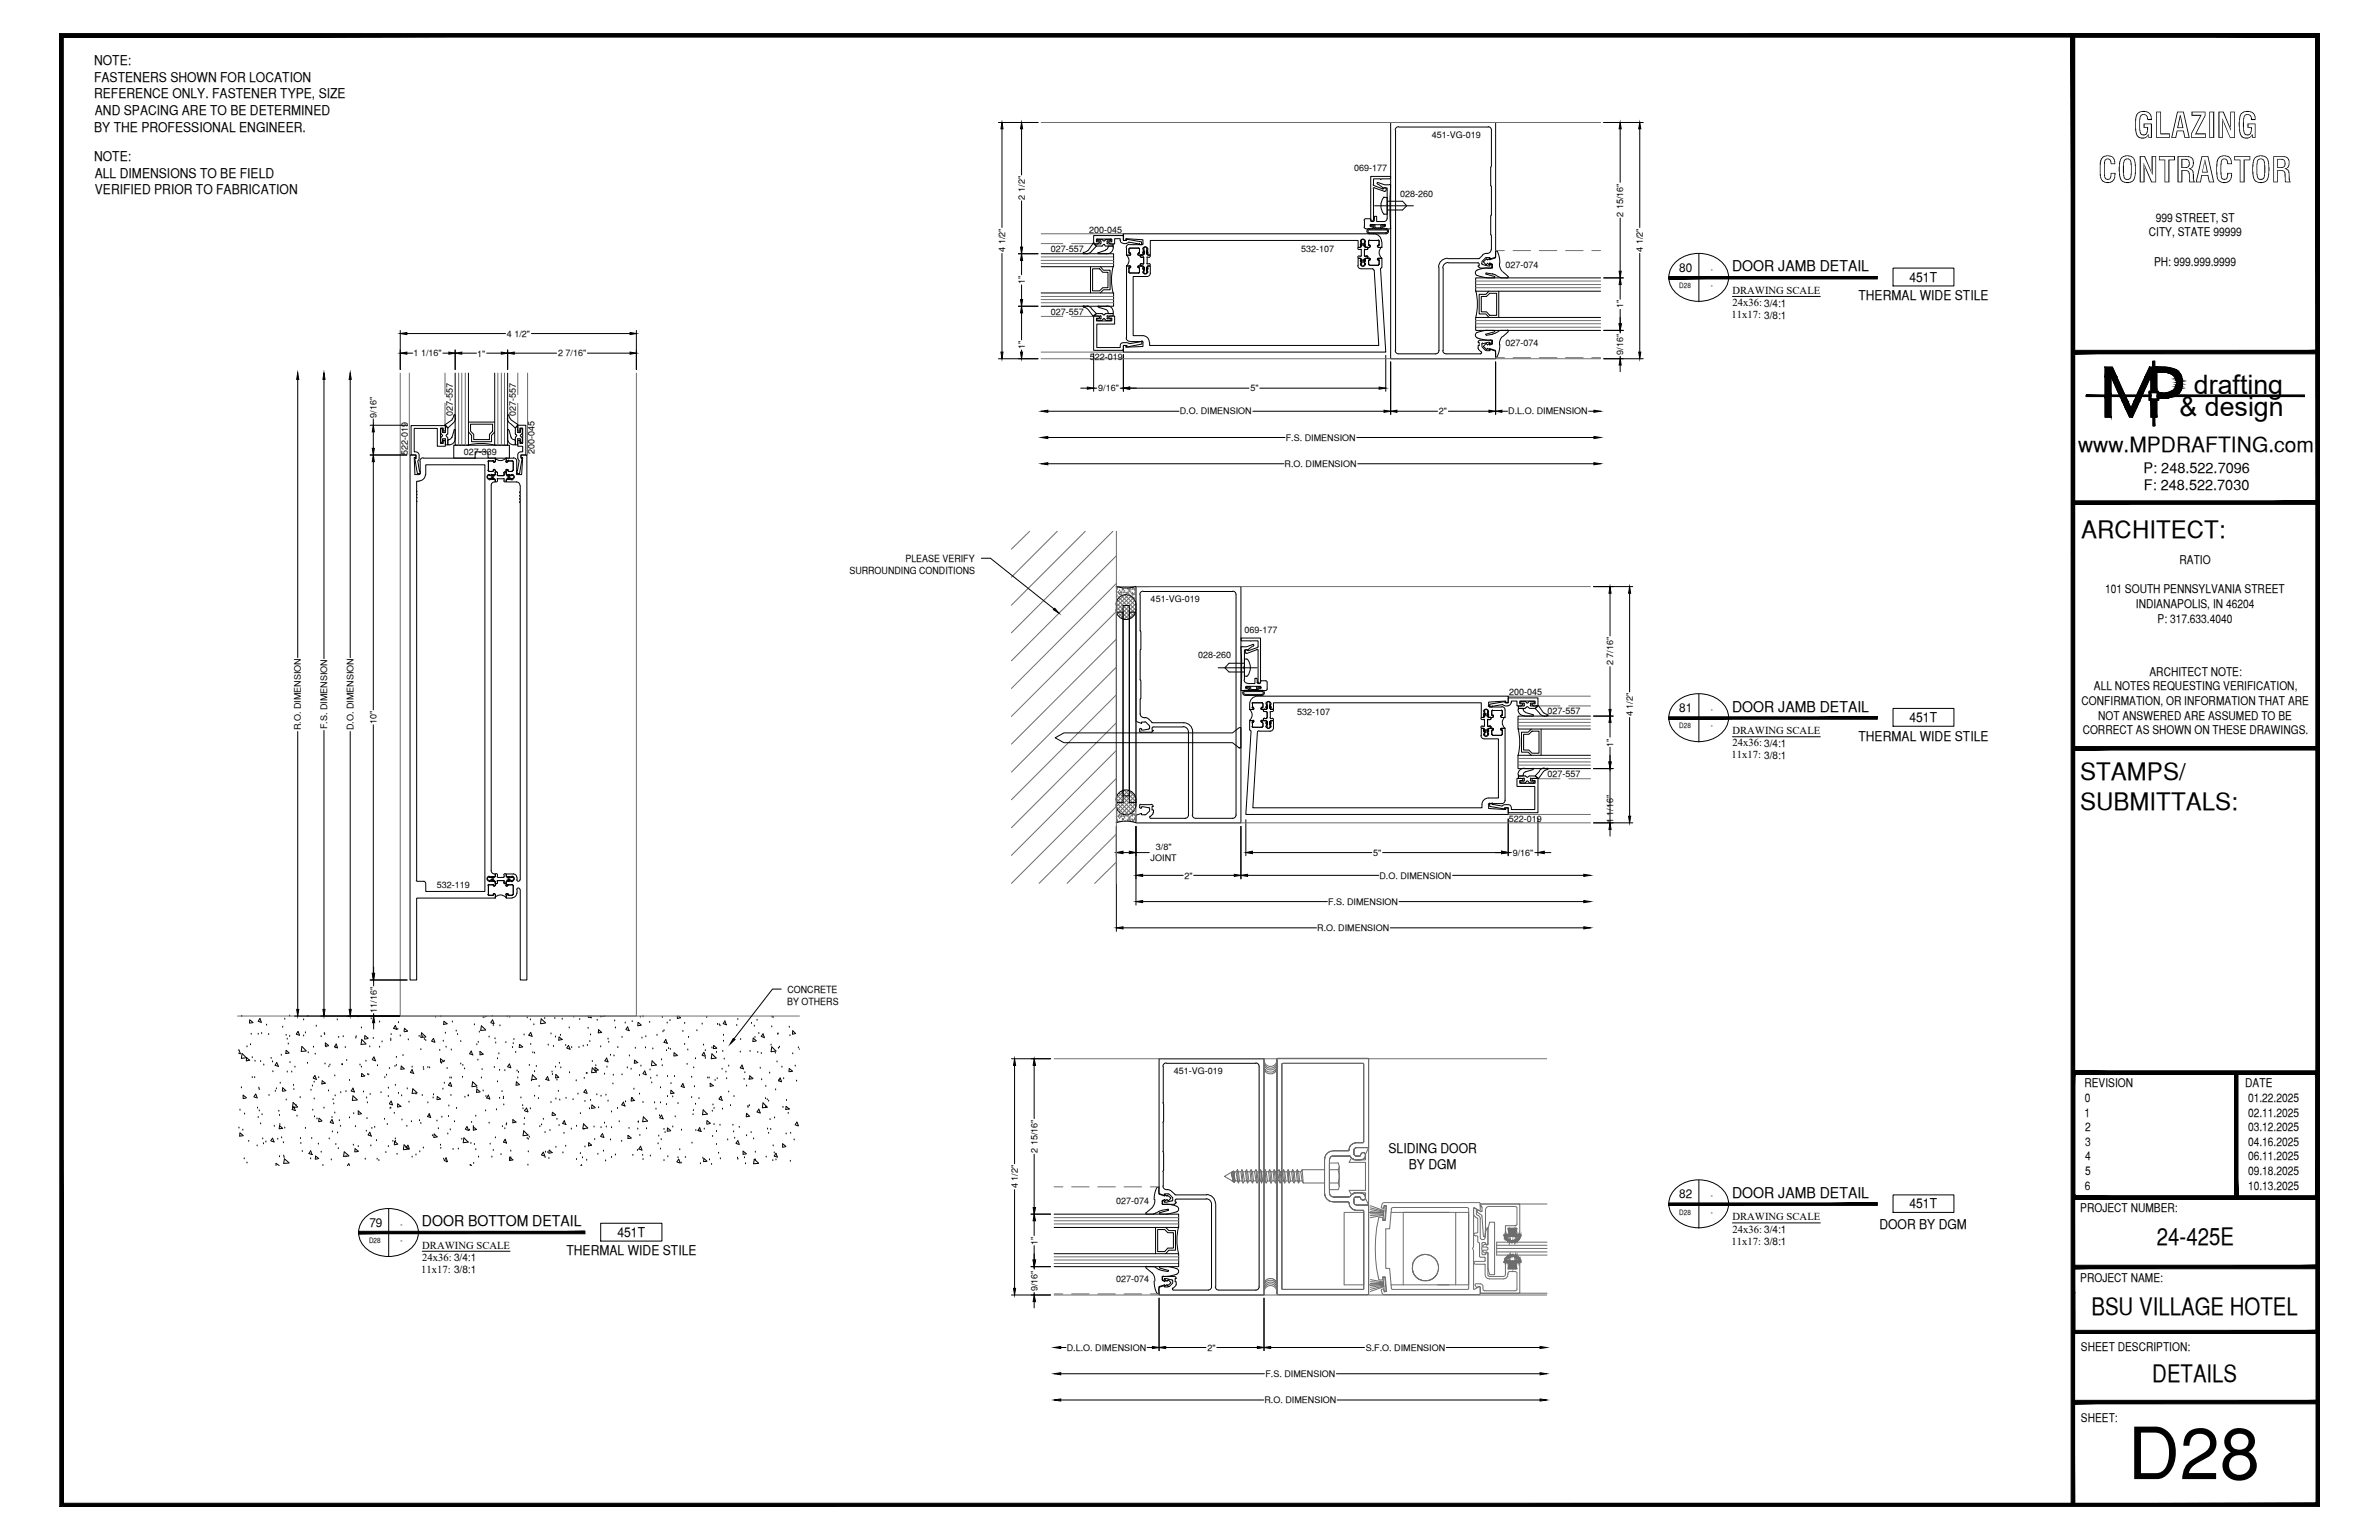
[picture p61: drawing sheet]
<svg xmlns="http://www.w3.org/2000/svg" width="432mm" height="279mm" viewBox="0 0 432 279" stroke-linecap="round" stroke-linejoin="round" font-family="sans-serif">
<defs><g id="words">
<text font-size="13.1" x="386.2" y="268.4">D28</text>
<g font-size="6.3">
<text x="387.2" y="25">GLAZING</text>
<text x="380.8" y="33.1">CONTRACTOR</text>
</g>
<g font-size="4.9">
<text x="398.2" y="71.5">drafting</text>
<text x="395.6" y="75.5">&amp; design</text>
</g>
<g font-size="4.4">
<text x="377.8" y="97.5">ARCHITECT:</text>
<text x="377.6" y="141.5">STAMPS/</text>
<text x="377.6" y="146.9">SUBMITTALS:</text>
<text x="391.5" y="225.8">24-425E</text>
<text x="379.6" y="238.5">BSU VILLAGE HOTEL</text>
<text x="390.7" y="250.7">DETAILS</text>
</g>
<text font-size="3.8" x="377.2" y="82">www.MPDRAFTING.com</text>
<g font-size="2.7">
<text x="314.4" y="49.2">DOOR JAMB DETAIL</text>
<text x="314.4" y="129.1">DOOR JAMB DETAIL</text>
<text x="314.4" y="217.3">DOOR JAMB DETAIL</text>
<text x="76.6" y="222.4">DOOR BOTTOM DETAIL</text>
</g>
<g font-size="2.6">
<text x="389.1" y="85.8">P: 248.522.7096</text>
<text x="389.1" y="89">F: 248.522.7030</text>
</g>
<g font-size="2.4">
<text x="17.1" y="11.8">NOTE:</text>
<text x="17.1" y="14.9">FASTENERS SHOWN FOR LOCATION</text>
<text x="17.1" y="17.8">REFERENCE ONLY. FASTENER TYPE, SIZE</text>
<text x="17.1" y="23.9">BY THE PROFESSIONAL ENGINEER.</text>
<text x="17.2" y="20.8">AND SPACING ARE TO BE DETERMINED</text>
<text x="17.1" y="29.2">NOTE:</text>
<text x="17.2" y="32.3">ALL DIMENSIONS TO BE FIELD</text>
<text x="17.2" y="35.2">VERIFIED PRIOR TO FABRICATION</text>
<text x="346.6" y="51.1">451T</text>
<text x="337.3" y="54.5">THERMAL WIDE STILE</text>
<text x="346.6" y="131">451T</text>
<text x="337.3" y="134.4">THERMAL WIDE STILE</text>
<text x="252" y="209.1">SLIDING DOOR</text>
<text x="255.7" y="212.2">BY DGM</text>
<text x="346.6" y="219.2">451T</text>
<text x="102.8" y="227.7">THERMAL WIDE STILE</text>
<text x="112.1" y="224.4">451T</text>
<text x="341.1" y="222.9">DOOR BY DGM</text>
</g>
<g font-size="2.2">
<text x="391.3" y="40.2">999 STREET, ST</text>
<text x="390" y="42.9">CITY, STATE 99999</text>
<text x="304.8" y="49.3">80</text>
<text x="391" y="48.2">PH: 999.999.9999</text>
<text x="382.1" y="107.6">101 SOUTH PENNSYLVANIA STREET</text>
<text x="395.6" y="102.3">RATIO</text>
<text x="387.7" y="110.3">INDIANAPOLIS, IN 46204</text>
<text x="391.6" y="113">P: 317.633.4040</text>
<text x="380" y="125.2">ALL NOTES REQUESTING VERIFICATION,</text>
<text x="390.1" y="122.6">ARCHITECT NOTE:</text>
<text x="304.8" y="129.2">81</text>
<text x="377.8" y="127.9">CONFIRMATION, OR INFORMATION THAT ARE</text>
<text x="380.8" y="130.6">NOT ANSWERED ARE ASSUMED TO BE</text>
<text x="378" y="133.2">CORRECT AS SHOWN ON THESE DRAWINGS.</text>
<text x="378.3" y="197.3">REVISION</text>
<text x="407.5" y="197.3">DATE</text>
<text x="378.3" y="202.6">1</text>
<text x="378.4" y="200">0</text>
<text x="408" y="200">01.22.2025</text>
<text x="408" y="202.6">02.11.2025</text>
<text x="378.5" y="205.2">2</text>
<text x="378.5" y="207.9">3</text>
<text x="408" y="205.2">03.12.2025</text>
<text x="408" y="207.9">04.16.2025</text>
<text x="378.4" y="215.8">6</text>
<text x="378.5" y="210.5">4</text>
<text x="378.5" y="213.2">5</text>
<text x="408" y="210.5">06.11.2025</text>
<text x="408" y="213.2">09.18.2025</text>
<text x="408" y="215.8">10.13.2025</text>
<text x="304.8" y="217.4">82</text>
<text x="377.6" y="219.9">PROJECT NUMBER:</text>
<text x="67.1" y="222.6">79</text>
<text x="377.6" y="232.5">PROJECT NAME:</text>
<text x="377.7" y="245.2">SHEET DESCRIPTION:</text>
<text x="377.7" y="257.9">SHEET:</text>
</g>
<g font-size="1.9">
<text x="314.5" y="53.3">DRAWING SCALE</text>
<text x="314.3" y="57.7">11x17: 3/8:1</text>
<text x="314.5" y="55.5">24x36: 3/4:1</text>
<text x="314.3" y="137.6">11x17: 3/8:1</text>
<text x="314.5" y="133.2">DRAWING SCALE</text>
<text x="314.5" y="135.4">24x36: 3/4:1</text>
<text x="314.5" y="221.4">DRAWING SCALE</text>
<text x="76.6" y="226.6">DRAWING SCALE</text>
<text x="314.3" y="225.8">11x17: 3/8:1</text>
<text x="314.5" y="223.6">24x36: 3/4:1</text>
<text x="76.5" y="230.9">11x17: 3/8:1</text>
<text x="76.6" y="228.8">24x36: 3/4:1</text>
</g>
<g font-size="1.8">
<text x="164.3" y="101.9">PLEASE VERIFY</text>
<text x="154.2" y="104.1">SURROUNDING CONDITIONS</text>
<text x="142.9" y="182.3">BY OTHERS</text>
<text x="142.9" y="180.1">CONCRETE</text>
</g>
<g font-size="1.6">
<text x="259.9" y="25">451-VG-019</text>
<text x="245.8" y="31.1">069-177</text>
<text x="254.1" y="35.7">028-260</text>
<text x="186" y="36.2" transform="rotate(-90 186 36.2)">2 1/2&quot;</text>
<text x="294.6" y="39.3" transform="rotate(-90 294.6 39.3)">2 15/16&quot;</text>
<text x="182.4" y="45.7" transform="rotate(-90 182.4 45.7)">4 1/2&quot;</text>
<text x="190.8" y="45.7">027-557</text>
<text x="197.7" y="42.3">200-045</text>
<text x="236.2" y="45.8">532-107</text>
<text x="298.2" y="45.7" transform="rotate(-90 298.2 45.7)">4 1/2&quot;</text>
<text x="186" y="51.6" transform="rotate(-90 186 51.6)">1&quot;</text>
<text x="273.2" y="48.6">027-074</text>
<text x="190.8" y="57.2">027-557</text>
<text x="294.6" y="55.9" transform="rotate(-90 294.6 55.9)">1&quot;</text>
<text x="75.1" y="64.6">1 1/16&quot;</text>
<text x="86.6" y="64.7">1&quot;</text>
<text x="92" y="61.1">4 1/2&quot;</text>
<text x="101.3" y="64.6">2 7/16&quot;</text>
<text x="186" y="63.4" transform="rotate(-90 186 63.4)">1&quot;</text>
<text x="197.8" y="65.3">522-019</text>
<text x="273.2" y="62.8">027-074</text>
<text x="294.6" y="64.4" transform="rotate(-90 294.6 64.4)">9/16&quot;</text>
<text x="199.3" y="71">9/16&quot;</text>
<text x="226.9" y="71">5&quot;</text>
<text x="68.3" y="75.8" transform="rotate(-90 68.3 75.8)">9/16&quot;</text>
<text x="82.2" y="75.4" transform="rotate(-90 82.2 75.4)">027-557</text>
<text x="93.6" y="75.4" transform="rotate(-90 93.6 75.4)">027-557</text>
<text x="214.1" y="75.2">D.O. DIMENSION</text>
<text x="261.2" y="75.2">2&quot;</text>
<text x="273.7" y="75.2">D.L.O. DIMENSION</text>
<text x="74" y="82.5" transform="rotate(-90 74 82.5)">522-019</text>
<text x="84.2" y="82.5">027-339</text>
<text x="97" y="82.4" transform="rotate(-90 97 82.4)">200-045</text>
<text x="233.4" y="79.9">F.S. DIMENSION</text>
<text x="233.2" y="84.7">R.O. DIMENSION</text>
<text x="208.9" y="109.2">451-VG-019</text>
<text x="217.5" y="119.4">028-260</text>
<text x="225.9" y="114.9">069-177</text>
<text x="292.8" y="120.7" transform="rotate(-90 292.8 120.7)">2 7/16&quot;</text>
<text x="68.3" y="131.4" transform="rotate(-90 68.3 131.4)">10&quot;</text>
<text x="235.5" y="129.7">532-107</text>
<text x="273.9" y="126.2">200-045</text>
<text x="280.9" y="129.6">027-557</text>
<text x="296.4" y="130" transform="rotate(-90 296.4 130)">4 1/2&quot;</text>
<text x="54.6" y="132.5" transform="rotate(-90 54.6 132.5)">R.O. DIMENSION</text>
<text x="59.4" y="132.3" transform="rotate(-90 59.4 132.3)">F.S. DIMENSION</text>
<text x="64.1" y="132.5" transform="rotate(-90 64.1 132.5)">D.O. DIMENSION</text>
<text x="292.8" y="135.4" transform="rotate(-90 292.8 135.4)">1&quot;</text>
<text x="280.9" y="141">027-557</text>
<text x="273.9" y="149.2">522-019</text>
<text x="292.8" y="149.4" transform="rotate(-90 292.8 149.4)">1 1/16&quot;</text>
<text x="209.8" y="154.2">3/8&quot;</text>
<text x="249.2" y="155.3">5&quot;</text>
<text x="274.6" y="155.3">9/16&quot;</text>
<text x="79.3" y="161.2">532-119</text>
<text x="208.9" y="156.2">JOINT</text>
<text x="215" y="159.4">2&quot;</text>
<text x="250.4" y="159.4">D.O. DIMENSION</text>
<text x="241" y="164.1">F.S. DIMENSION</text>
<text x="239.1" y="168.9">R.O. DIMENSION</text>
<text x="68.4" y="183.8" transform="rotate(-90 68.4 183.8)">11/16&quot;</text>
<text x="213" y="194.8">451-VG-019</text>
<text x="188.3" y="209.2" transform="rotate(-90 188.3 209.2)">2 15/16&quot;</text>
<text x="184.7" y="215.6" transform="rotate(-90 184.7 215.6)">4 1/2&quot;</text>
<text x="202.6" y="218.5">027-074</text>
<text x="188.3" y="225.9" transform="rotate(-90 188.3 225.9)">1&quot;</text>
<text x="202.6" y="232.7">027-074</text>
<text x="188.3" y="234.3" transform="rotate(-90 188.3 234.3)">9/16&quot;</text>
<text x="193.6" y="245">D.L.O. DIMENSION</text>
<text x="219.1" y="245">2&quot;</text>
<text x="247.9" y="245">S.F.O. DIMENSION</text>
<text x="229.7" y="249.8">F.S. DIMENSION</text>
<text x="229.5" y="254.6">R.O. DIMENSION</text>
</g>
<g font-size="1.3">
<text x="304.8" y="52.3">D28</text>
<text x="310.5" y="49.3">-</text>
<text x="310.5" y="52.3">-</text>
<text x="310.5" y="129.2">-</text>
<text x="304.8" y="132.1">D28</text>
<text x="310.5" y="132.1">-</text>
<text x="304.8" y="220.3">D28</text>
<text x="310.5" y="217.4">-</text>
<text x="310.5" y="220.3">-</text>
<text x="67" y="225.5">D28</text>
<text x="72.7" y="222.6">-</text>
<text x="72.7" y="225.5">-</text>
</g>
</g></defs>
<!-- layer: SURROUNDING CONDITIONS -->
<g fill="none" stroke="#000" stroke-width=".18">
<path d="M43.3 190.5l.3 .6M43.3 191.1l.3 .1M43.8 197.4h.1M43.9 184.4h.1M43.9 191.1l.8 .8-.9 .1zM44.7 199.1l-.6-.4v.6M44.7 199.2l-.6 .1M44.8 189.9h.1M45.3 192.3l-.5-.4-.1 .6 .6-.2M45.5 189.5h.1M45.6 187.6h.1M45.8 191.9h.1"/>
<path d="M45.8 195.5h.1M45.9 185.5l-.6-.5v.6M45.9 185.5l-.6 .1M46.1 198.9l.3-.4 .3 .6M46.1 199l.6 .2M46.2 195.5h.1M46.3 192.5h.1M46.9 187.6h.1M47 197.4h.1M47.1 197.7h.1M47.2 184.8l.2 .7-.5-.2zM47.3 192.6h.1"/>
<path d="M47.5 187.5h.1M47.9 193.2h.1M48.4 186h.1M48.8 187.7h.1M48.8 198.8h.1M49.2 192h.1M49.5 192.7h.1M49.5 194.4h.1M49.9 193.3l.3-.5 .3 .7-.5-.2M50 198h.1M50.2 197.5h.1M50.9 196.5h.1"/>
<path d="M51.1 191.5h.1M51.2 197.9l.1-.5 .6 .5-.6 .1M51.3 186.4h.1M51.7 184.9h.1M51.9 187.8h.1M51.9 199.6h.1M52.1 188.5h.1M52.1 194.5h.1M52.3 189.4h.1M52.5 191l-.6-.4v.5h.6M52.6 184.3h.1M52.6 188h.1"/>
<path d="M52.6 192.8h.1M53 194.5h.1M53.3 196.9h.1M53.3 197.7h.1M53.5 193.6h.1M53.8 187.6l.3-.5 .3 .7M53.8 187.6l.6 .2M54.5 199.1h.1M55.1 188h.1M55.1 185h.1M55.4 187.4h.1M55.6 190.6l-.8-.7-.1 .9 .9-.1"/>
<path d="M55.8 192.9h.1M55.9 184.4h.1M55.9 191h.1M56.5 197.8h.1M56.7 197h.1M56.8 195.6l.3-.5 .3 .7M56.9 190h.1M56.9 195.6l.6 .2M57 199.4h.1M57 196.3h.1M57.2 191.3h.1M57.4 186.2h.1"/>
<path d="M57.8 195.5h.1M58.3 188.1h.1M58.5 196.1l.6 .4-.7 .2zM58.9 187.5h.1M58.9 187.7h.1M59 193h.1M59.2 189.9h.1M59.6 197.9h.1M59.6 189.7l-.5-.5v.6l.5-.1M59.7 193.5h.1M59.9 193.2h.1M60.5 199.5h.1"/>
<path d="M60.8 195.2h.1M60.8 198.8h.1M61 190.1h.1M61 189.4l.3 .7-.6-.2zM61.2 185h.1M61.5 188.2h.1M61.8 198.2h.1M62 193.2h.1M62.2 193.2h.1M62.3 188.1h.1M62.7 190.1h.1M62.8 198.1h.1"/>
<path d="M62.9 192.4h.1M63.4 196h.1M64.1 197.4l.2 .7-.5-.2zM64.6 188.3h.1M64.6 188.1h.1M64.8 184.3l.3 .2M64.8 199.5l-.7-.7-.2 .8h.9M65.1 184.3v.1M65.3 193.2h.1M65.6 186.5h.1M65.6 193.6h.1M66 198.1h.1"/>
<path d="M66.2 195.2l-.5-.4-.1 .5 .6-.1M66.4 192.5h.1M66.4 189.4l-.7-.8-.2 .9 .9-.1M66.5 199.2h.1M66.7 194.9h.1M66.8 188.3l-.6-.4v.6M66.8 188.4l-.6 .1M66.9 195h.1M67.1 189.9h.1M67.2 198.6h.1M67.4 184.8h.1M67.6 192.2l.3-.4 .2 .6"/>
<path d="M67.6 192.3l.6 .2M67.8 188.4h.1M67.9 184.4h.1M68.5 193.4h.1M68.9 185.4h.1M68.9 190h.1M69.2 198.2h.1M69.3 189h.1M69.8 195.5h.1M70.2 195.1h.1M70.5 197.4h.1M70.5 198.9h.1"/>
<path d="M70.7 193.9h.1M70.9 188.5h.1M70.9 188.8h.1M71 187.7h.1M71.7 193.5h.1M71.8 196.9h.1M71.8 186.1l.2 .7-.6-.2zM71.9 191.8h.1M71.9 193.3h.1M72.2 186.8h.1M72.3 198.4h.1M72.3 185.5h.1"/>
<path d="M72.6 188h.1M72.9 198.8h.1M73.2 191.5h.1M73.3 187.1l.1-.5 .6 .5-.6 .1M73.3 193.9l-.5-.5v.6l.6-.1M73.9 197.5h.1M74.1 188.7h.1M74.2 200h.1M74.8 193.6h.1M75.1 194.8l-.3-.7-.3 .5 .6 .2M75.5 198.5h.1M75.7 198.2l-.8-.7-.1 .9 .9-.1"/>
<path d="M76.1 188h.1M76.4 190.4h.1M76.6 198.8h.1M76.7 188.1h.1M76.8 193.7h.1M76.9 194.1h.1M77 188.6h.1M77.3 188.8h.1M77.3 188.1l-.8-.7-.1 .8h.9M77.7 193.7h.1M78 193.7h.1M78.4 188.8l.3-.4 .2 .6"/>
<path d="M78.4 188.9l.5 .2M78.6 199.2h.1M78.7 198.6h.1M79.1 184.5h.1M79.3 199.5l.1-.6 .5 .5-.5 .1M79.8 190.6h.1M80 184.5h.1M80.1 192.9h.1M80.4 197.6h.1M80.5 188.9h.1M80.5 192.5l-.6-.4v.6M80.5 192.6l-.6 .1"/>
<path d="M80.6 185.3l.6 .4-.7 .2zM80.6 196.5h.1M80.6 192.5h.1M80.8 187.5h.1M81 190h.1M81.2 193.9h.1M81.4 196.8l.3-.4 .3 .6M81.4 196.9l.6 .2M81.7 195.6h.1M81.9 198.8h.1M81.9 190.5h.1M81.9 195.6h.1"/>
<path d="M82.1 185.4h.1M82.8 187.1h.1M83.1 187.7h.1M83.6 189h.1M83.6 193h.1M83.9 195.5h.1M84 193.3h.1M84.3 193.9h.1M84.4 199.1h.1M85 198.8h.1M85.2 191.2l.3-.5 .3 .7M85.3 191.2l.6 .2"/>
<path d="M86.1 185.9h.1M86.6 189.5h.1M86.6 197.4h.1M86.6 197l-.8-.7-.1 .8M86.6 197l-.9 .2M86.7 192.3h.1M86.8 189.1h.1M87 187.3h.1M87.1 191.3v-.5l.6 .5-.6 .1M87.1 198.1l-.5-.5-.1 .6 .6-.1M87.4 195.6h.1M87.5 194.1h.1"/>
<path d="M87.7 197.9h.1M87.7 184.3v.2l.6-.1M88.1 186.8l-.7-.7-.2 .8h.9M88.2 198.9h.1M88.2 184.3l.1 .1M88.6 198.7l.3 .7-.6-.2zM88.8 188.2h.1M89.1 185.5l.3-.5 .3 .7M89.1 185.5l.6 .2M89.3 184.4h.1M89.5 186.1h.1M89.7 193.7h.1"/>
<path d="M89.9 188.5h.1M90 189.2h.1M90.3 192.1h.1M90.3 196.3h.1M90.6 191.2h.1M90.7 194.2h.1M90.7 199.3h.1M90.7 186.1h.1M91.1 198.1h.1M91.4 199.1h.1M91.4 199.3h.1M91.6 194.2h.1"/>
<path d="M91.8 189.2h.1M92.1 184.5h.1M92.1 193.5l.4-.5 .2 .7M92.1 193.5l.6 .2M92.5 184.5h.1M93 190.1h.1M93.2 189.4h.1M93.3 188.6h.1M93.6 190.9h.1M93.9 194.3h.1M94 195.6h.1M94.1 194.6h.1"/>
<path d="M94.2 190.1l.1-.6 .6 .4-.6 .2M94.2 196.7l-.5-.4v.5M94.3 196.8l-.6 .1M94.6 199.2h.1M95.1 187.8h.1M95.7 184.7h.1M95.9 187.8l.4-.5 .3 .7-.6-.2M96.1 193.3h.1M96.3 185h.1M96.3 189.5h.1M96.5 196.1h.1M96.5 195.8l.1-.8 .8 .8-.9 .1"/>
<path d="M96.7 191h.1M96.9 185.9h.1M97 194.4h.1M97 191.1h.1M97 198.9h.1M97.3 193.5h.1M97.7 199.3h.1M97.9 197.1h.1M98.9 184.8h.1M99 185.5l-.8-.7-.1 .9M99 185.6l-.9 .1M99.4 195.3l.2 .7-.5-.2z"/>
<path d="M99.5 189.6h.1M100 187.6h.1M100.2 194.5h.1M100.3 194.9h.1M100.5 189.9h.1M100.7 184.8h.1M100.8 193.6h.1M100.8 188.2h.1M100.8 195.5l.1-.6 .5 .6-.6 .1M100.9 199.4h.1M101.1 196h.1M101.3 198h.1"/>
<path d="M101.5 188.2l.5 .4-.6 .1zM101.5 192.9h.1M101.6 199.6h.1M101.7 187.8h.1M101.8 193.7h.1M102 184.9h.1M102.7 189.7h.1M102.7 199.3h.1M102.9 190.1l.3-.4 .2 .6M102.9 190.2l.6 .2M103.3 186.5h.1M103.4 194.6h.1"/>
<path d="M103.8 190.1h.1M104 199.5h.1M104.1 184.5h.1M104.6 196.1h.1M104.9 198.5h.1M105.1 190.1h.1M105.2 185h.1M105.9 189.8h.1M106 198.1l.3-.4 .3 .6M106 198.2l.6 .2M106 195.6h.1M106.2 199.8h.1"/>
<path d="M106.4 194.8h.1M106.6 194.8h.1M106.6 189.7h.1M106.7 186.6h.1M106.8 184.6h.1M106.8 184.3l-.1 .2 .6 .2-.1-.4M107.1 189h.1M107.2 199.6h.1M107.2 187.8h.1M107.4 194.6l.1-.9 .8 .8-.9 .1M107.5 192.6h.1M108 194.2v-.5l.6 .4-.6 .1"/>
<path d="M108.1 193.4h.1M108.3 198.6h.1M108.4 185.1h.1M109 184.3v.1M109 189.9h.1M109.1 198.9h.1M109.2 187.3l-.6-.5v.6l.6-.1M109.7 194.9h.1M109.9 184.3l-.9 .2M110 198.7h.1M110.1 192l.3 .7-.6-.2zM110.2 193.6h.1"/>
<path d="M110.4 199.8h.1M110.4 188.5h.1M110.5 189.1h.1M110.8 191.5h.1M111.3 196.7h.1M111.3 195.1h.1M111.4 191.6h.1M111.6 185.2h.1M111.7 186.5h.1M112.1 190.1h.1M112.9 195h.1M112.9 188.2h.1"/>
<path d="M113.5 185.6h.1M113.5 199.9h.1M113.6 186.8l.3-.5 .3 .6M113.7 186.8l.5 .2M113.9 193.7h.1M114.2 191.6h.1M114.6 194h.1M114.7 185.4h.1M114.8 199.3h.1M115.1 197.6h.1M115.1 192.9l.1-.6 .6 .5-.6 .1M115.1 199.6l-.5-.5v.6"/>
<path d="M115.2 199.6l-.6 .2M115.3 190.2h.1M116.1 195.1h.1M116.1 198.5h.1M116.2 184.5h.1M116.3 193.4h.1M116.3 185.9l-.5-.4v.6M116.4 186l-.6 .1M116.5 188.3h.1M116.7 184.5h.1M116.7 194.8l.3-.5 .3 .6M116.7 194.8l.6 .2"/>
<path d="M117.2 190.1h.1M117.2 188.1h.1M117.9 185.5h.1M118 194.1h.1M118.1 195.6h.1M118.2 193.3l.2-.8 .7 .7-.9 .2M118.3 196.5h.1M118.5 190.3h.1M119.3 195.2h.1M119.3 187.8h.1M119.9 197.4h.1M120.1 192.3h.1"/>
<path d="M120.2 184.6h.1M120.2 193.4h.1M120.3 187.2h.1M120.5 187h.1M121 190.6h.1M121.1 185.6h.1M121.1 189.3l-.3-.7-.3 .5 .7 .2M121.2 195.3h.1M121.2 198.9h.1M121.3 190.2h.1M121.6 185.2h.1M121.7 190.4h.1"/>
<path d="M121.8 196.6h.1M122.1 199h.1M122.3 198.3l-.5-.5-.1 .6M122.4 198.3l-.7 .1M122.4 195.3h.1M122.9 191.5l-.5-.5-.1 .6M122.9 184.3v.4M122.9 191.5l-.5 .1M123.2 184.3l.3 .4-.6 .1M124 187.1h.1M124 196.6l.2 .7-.6-.2zM124.3 185.7h.1"/>
<path d="M124.3 189.5h.1M124.7 193.1h.1M124.8 190.5h.1M125 188.2h.1M125.5 195.5h.1M125.5 199.1h.1M125.9 193.7h.1M126 197.2h.1M126.2 192.1h.1M126.5 187h.1M126.9 199.3h.1M127.4 185.8h.1"/>
<path d="M127.4 191.4l.4-.5 .2 .7M127.4 191.5l.6 .1M127.7 189.6h.1M128 190.6h.1M128 192h.1M128.3 184.6h.1M128.5 195.6h.1M128.7 195.6h.1M128.9 196.5l.6 .5-.6 .1zM129.2 190.1h.1M129.2 191.2l.8 .8-.9 .1zM129.8 196h.1"/>
<path d="M130 190.9h.1M130 190.1l-.5-.4v.5h.6M130.2 195.7h.1M130.2 185.9h.1M130.5 199.4l.3-.5 .3 .7M130.6 185.9h.1M130.6 199.5l.5 .1M130.7 186.1h.1M130.9 199.1h.1M131.1 194h.1M131.2 190.8h.1M131.3 185.7l.3-.5 .2 .7"/>
<path d="M131.3 188.9h.1M131.3 187.8h.1M131.3 185.7l.6 .2M131.4 192.2h.1M131.8 194.5h.1M131.9 195.7h.1M132.3 198.1h.1M132.3 193.4h.1M133.2 198.9h.1M133.7 186.1h.1M133.9 185h.1M134.4 190.9h.1"/>
<path d="M134.4 188.6h.1M134.7 193.2l.2 .7-.5-.2zM135.1 195.8h.1M135.2 194.6h.1M135.5 197h.1M136 195.8h.1M136.1 190.8h.1M136.4 185.7h.1M136.7 195.6l-.6-.4v.6l.6-.1M136.9 186.2h.1M137 188.2h.1M137.2 188.8l-.5-.5v.6"/>
<path d="M137.3 188.8l-.6 .2M137.4 185.1h.1M137.5 190.9h.1M137.7 187.5h.1M138 193.8h.1M138.2 191.1h.1M138.2 195.9h.1M138.7 188.2l-.2-.6-.3 .4 .5 .3M138.9 199.3h.1M139 197.1h.1M139.3 199.5h.1M139.5 199.8h.1"/>
<path d="M139.7 194.7h.1M140 189.6h.1M140.1 186.3h.1M140.1 189.9l.7 .8-.8 .1zM140.1 184.5h.1M140.3 184.6h.1M140.7 191.1h.1M140.8 197.7h.1M141 192.7h.1M141.2 187.6h.1M141.3 190.2h.1M141.3 196l.3-.4 .3 .6"/>
<path d="M141.3 196.1l.6 .2M141.4 196h.1M141.5 190h.1M141.9 193.6h.1M142.2 195.7h.1M142.7 199.6h.1M143.3 186.4h.1M143.4 187.9h.1M143.8 187.6l.1-.6 .5 .5-.6 .1M143.8 194.3l-.5-.4-.1 .5M143.8 194.4h-.5M143.9 191.2h.1"/>
<path d="M144.3 193.4h.1M144.6 196.2h.1M144.9 190.1h.1M145.1 190.3v.1M43.4 204.7h.1M43.6 201.4h.1M44.1 205h.1M44.1 206l-.5-.5-.1 .6h.6M44.3 210.2h.1M44.4 202.1h.1M44.8 211h.1M45.1 207.1h.1"/>
<path d="M46.7 207.9h.1M46.7 201h.1M46.9 202.8h.1M47.1 201.5h.1M47.3 203.9h.1M47.6 202.2h.1M47.7 206.6h.1M47.8 207.5h.1M48.3 207.2h.1M49.1 206.9l.4-.4 .2 .6M49.2 207l.6 .2M49.8 204.3h.1"/>
<path d="M50.1 211.5v-.4l.6 .4M50.4 206.7h.1M50.6 201.6h.1M50.7 202.4h.1M50.7 209.9h.1M50.8 204h.1M51.1 206.4h.1M51.2 204.7l-.5-.5v.6l.6-.1M51.4 207.3h.1M51.5 209.7h.1M51.6 210h.1M51.7 204.7h.1"/>
<path d="M52.5 210.9l-.9-.7-.1 .9 1-.1M53.3 200.8l.3 .7-.6-.2zM53.7 200.5h.1M53.9 202.5h.1M54 200.8l-.8-.8-.1 .9h.9M54.5 206.6h.1M54.6 207.5h.1M54.9 208.9h.1M55.4 204.7h.1M56.4 210.2h.1M56.6 206.6h.1M56.6 209.5l-.2-.7-.3 .5 .6 .2"/>
<path d="M56.8 201.4h.1M57.1 202.6h.1M57.2 210.3l.1-.6 .5 .5-.5 .1M57.5 203h.1M57.8 207.6h.1M58.3 209h.1M58.4 203.3l-.5-.4-.1 .6M58.4 203.4l-.6 .1M58.6 211.5h.1M58.8 201h.1M59.8 206.6h.1M59.9 203.6l.4-.5 .2 .7"/>
<path d="M59.9 203.6l.6 .2M60.1 210.4h.1M60.3 202.8h.1M60.3 205.4h.1M60.6 200.3h.1M60.8 201.9h.1M61 207.6h.1M61.3 205.5h.1M61.4 208.4h.1M61.6 203.3h.1M61.8 204.3h.1M62.8 209.9h.1"/>
<path d="M63.1 211.5l.2-.4 .1 .4M63.3 209.7l-.8-.7-.1 .8 .9-.1M63.4 202.8h.1M64.1 207.8h.1M64.2 202.1h.1M64.5 204.4h.1M65 208h.1M65 202.1v-.6l.6 .6-.6 .1M65 208.9l-.5-.5-.1 .6M65 208.9l-.5 .1M66.3 210.3h.1M66.5 205.2h.1"/>
<path d="M66.6 202.9h.1M66.7 200.1h.1M66.8 205.9l.3-.5 .3 .7M66.9 205.9l.5 .2M67.3 207.9h.1M67.5 204.7h.1M68 204.5h.1M68.3 206.9h.1M68.5 210.3h.1M68.8 210.6h.1M69.8 203.1h.1M70 209.1h.1"/>
<path d="M70.3 204h.1M70.5 208h.1M70.7 200.2l.3-.4 .2 .6M70.7 200.3l.5 .2M70.8 201.1h.1M70.9 201h.1M71.3 207.1h.1M71.6 202h.1M71.8 207.1h.1M71.8 206.6h.1M72.1 209.4h.1M72.1 200.9l.1-.6 .6 .4-.6 .2"/>
<path d="M72.1 207.5l-.5-.4v.5M72.2 207.6l-.6 .1M73 203.2h.1M73.7 208.2h.1M73.7 208.2l.3-.4 .3 .6M73.7 208.3l.6 .2M73.9 204.3h.1M74.1 208.4l-.8-.7-.1 .8M74.2 208.5l-1 .1M74.7 203.5h.1M74.8 209.9h.1M75.5 209.5h.1"/>
<path d="M76.1 203.3h.1M76.2 209h.1M76.4 203.8h.1M76.8 208.3h.1M77.7 200.1h.1M77.9 202.1l.3 .7-.6-.2zM78 202.4h.1M78.5 206.1h.1M79.3 203.4h.1M79.3 206.2l-.5-.5-.1 .6M79.4 206.2l-.7 .2M79.6 204.8h.1"/>
<path d="M79.9 207.8h.1M80 208.3h.1M80.2 202.7h.1M80.5 210.3h.1M81 210.1l.2 .7-.6-.2zM81 210.8h.1M81.3 205.7h.1M81.4 202.6h.1M81.5 200.7h.1M81.7 205h.1M82.2 208.5h.1M82.5 203.5h.1"/>
<path d="M82.9 201.1h.1M83.2 208.5h.1M83.8 206.7h.1M84.5 204.9l.3-.5 .2 .6M84.5 204.9l.6 .2M85 207.2l-.8-.8-.1 .9M85 207.2l-.9 .1M85.2 205h.1M85.3 211.5v-.2l.3 .2M85.5 207.5h.1M85.6 203.6h.1M85.9 204.4h.1"/>
<path d="M85.9 204.5l.6 .4-.6 .1zM86 211.1h.1M86.1 207.6h.1M86.4 208.6h.1M86.4 202.5h.1M86.9 209.9h.1M88.1 201.5h.1M88.8 203.8h.1M89 207.6h.1M89.3 209.9h.1M89.5 208.7h.1M89.9 206.4h.1"/>
<path d="M90.1 201.4h.1M90.9 209.5h.1M91.2 204.4h.1M91.4 200.5h.1M91.6 204.8h.1M91.7 206.7l.2 .7-.5-.2zM91.9 204.1h.1M91.9 203.9h.1M92.5 210.5v-.6l.6 .5-.6 .2M92.6 210.4h.1M92.7 208.9h.1M92.7 210.1h.1"/>
<path d="M93.1 203.1l.6 .5-.6 .1zM94.9 200.6h.1M94.9 201.2h.1M95.1 204h.1M95.2 202.9h.1M95.2 201.5l.4-.5 .2 .7M95.2 201.5l.6 .2M95.7 206.6h.1M95.8 211.4h.1M95.8 205.9l-.7-.7-.2 .8M95.9 209h.1M95.9 206.7h.1"/>
<path d="M95.9 205.9l-1 .2M96.1 206.3h.1M96.3 201.2h.1M98 204.4h.1M98.3 204.1h.1M98.3 209.5l.3-.5 .3 .7M98.3 209.5l.6 .2M98.6 203.1h.1M98.9 205.5h.1M98.9 210h.1M99 209h.1M99.4 209.1h.1"/>
<path d="M99.6 210.2h.1M99.8 205.1h.1M100 200h.1M100.2 209.1l-.5-.4-.1 .5M100.3 209.1l-.7 .1M100.8 202.2l-.5-.4-.1 .6M100.8 202.3l-.5 .1M100.9 208.2h.1M101.1 203.1h.1M101.5 204.2h.1M102.1 203.8l.3-.5 .3 .7M102.2 209.2h.1"/>
<path d="M102.2 203.8l.5 .2M102.4 205.6h.1M102.7 208h.1M103.7 204.9h.1M104.6 204.3h.1M104.6 210.4h.1M105.3 209.3h.1M105.3 202.1h.1M105.4 211.5l.1-.2 .1 .2M105.7 210.1h.1M105.8 204.7l.1-.8 .8 .8-.9 .1M106 204.9h.1"/>
<path d="M106.2 208.1h.1M106.5 210.5h.1M106.9 207.3l.5 .5-.6 .1zM107 201.2h.1M107.8 204.5h.1M107.9 206.8h.1M108 200.9l-.6-.4v.5M108 201l-.6 .1M108.5 209.4h.1M108.6 201h.1M109 206.1l.3-.4 .3 .6M109 206.2l.6 .2"/>
<path d="M109.1 204.6h.1M109.5 208.9h.1M109.7 203.8h.1M109.9 210.6h.1M110 204.5h.1M110.8 206.8h.1M111 204.6h.1M111 201.7h.1M111 210h.1M111.7 209.5h.1M112.1 201.1h.1M112.4 203.5h.1"/>
<path d="M112.8 207.1h.1M112.8 200.5l.4-.5 .2 .7M112.9 200.5l.6 .2M114.2 204.7h.1M114.6 206.4l-.6-.4v.6l.6-.1M114.9 209.6h.1M115.7 208.7h.1M115.8 204.9h.1M115.8 203.6h.1M115.9 203.6h.1M116.1 206h.1M116.3 208l.2 .7-.5-.2z"/>
<path d="M116.6 209.6h.1M116.7 200h.1M116.7 210.4h.1M116.8 202.6l.7 .8-.9 .1zM117.3 204.8h.1M118 209.7h.1M118.8 200.1h.1M119.1 201.2h.1M119.4 207.5h.1M119.6 206.1h.1M119.7 202.4h.1M119.8 202.8l.3-.5 .2 .6"/>
<path d="M119.8 202.8l.6 .2M119.9 200.1h.1M119.9 208.5h.1M120 206.8h.1M120.5 204.9h.1M120.5 210.6h.1M120.7 205.5h.1M121 200.4h.1M121.2 209.9h.1M121.7 205.1l-.5-.4-.1 .5M121.7 205.2h-.5M122.1 204.5h.1"/>
<path d="M122.6 202.6h.1M122.9 210.8l.3-.5 .2 .6M122.9 210.8l.5 .2M123.1 200.2h.1M123.1 210.1h.1M123.4 208.6h.1M123.6 211h.1M123.7 205h.1M124.4 210h.1M125.6 207.4h.1M125.8 202.2h.1M125.9 201.5h.1"/>
<path d="M126.2 200.3h.1M126.3 205.1h.1M126.9 205.2h.1M127 204.6l.3 .7-.6-.2zM127.1 211.1h.1M127.6 210.1h.1M127.6 201.4l.8 .7-.9 .1zM127.8 204.9h.1M128.3 210.6l-.5-.4-.1 .6 .6-.1M128.8 210.4h.1M128.9 203.8l-.6-.5v.6M128.9 203.8l-.6 .2"/>
<path d="M129.2 211.3h.1M129.3 201.6h.1M129.3 206.2h.1M129.4 200.5h.1M129.6 204h.1M129.6 201.1h.1M130 205.3h.1M130 207.6h.1M130.4 209.2h.1M130.7 204.2h.1M130.7 210.2h.1M131.1 201.2h.1"/>
<path d="M132.1 206.8h.1M132.6 200.6h.1M133 204.2h.1M133.2 205.4h.1M133.3 206.5h.1M133.6 207.4l.3-.5 .3 .7M133.6 207.5l.6 .1M133.9 210.1h.1M133.9 210.3h.1M134.2 204.5h.1M135.1 210.1h.1M135.3 211.1h.1"/>
<path d="M135.4 209.3l-.5-.4v.5h.5M135.5 206.1h.1M135.8 200.7h.1M135.8 200.9h.1M136 200.6h.1M136 202.5l-.5-.5-.1 .6M136.1 202.5l-.7 .1M136.3 205.5h.1M136.8 206.6h.1M137.1 210.4h.1M137.1 209h.1M137.7 211l-.8-.7-.1 .8h.9"/>
<path d="M137.7 201.2l.3 .7-.6-.2zM138.9 200.8h.1M139.1 209.9h.1M139.3 200.9l-.8-.8-.1 .9 .9-.1M139.3 204.9h.1M139.5 205.6h.1M139.8 203.1h.1M139.9 204.9h.1M140.3 210.6h.1M140.3 207.9h.1M140.5 209.2h.1M140.6 202.8h.1"/>
<path d="M140.8 210.4h.1M140.8 209.2l.3 .7-.6-.2zM142.1 200.9h.1M142.6 208l-.6-.5v.6M142.6 208l-.6 .2M142.7 205.7h.1M143.1 202h.1M143.2 201.3h.1M143.2 201.2l-.5-.5-.1 .6 .7-.1M143.4 210.7h.1M143.5 205.6h.1M144.1 206.8h.1"/>
<path d="M144.3 204l.4-.4 .2 .6M144.3 204.1l.6 .2"/>
</g>
<g fill="none" stroke="#6c6c6c" stroke-width=".18">
<path d="M186.9 96.4l-3.3 3.2M191.9 96.4l-8.3 8.3M197 96.4l-13.4 13.4M202 96.4l-18.4 18.4M202.6 96.4v63.9M202.6 106.4h6M202.6 109.4l2.8 2.7M202.6 100.8l-19 19.1M202.6 105.9l-19 19M202.6 110.9l-19 19.1M202.6 116l-19 19M202.8 108.8l2.9 3"/>
<path d="M203.1 108.5l3 2.8M203.6 108.1l2.6 2.6M204.1 107.9l-1.5 1.4M204.2 107.9l2 2.1M204.8 107.9l-2.2 2.2 2.3 2.2 1.2-1.3M204.9 107.9l1.2 1.3M205.3 108.1l-2.7 2.7M205.7 108.5l-2.9 2.9M206 108.9l-2.9 2.9M206.2 110.2l-2.1 2.1-1.5-1.4M206.2 109.5l-2.7 2.6M202.6 121l-19 19.1"/>
<path d="M202.6 126l-19 19.1M202.6 131.1l-19 19.1M202.6 136.1l-19 19.1M202.6 144.8l1.5-1.4 2.1 2.1M202.6 146.4l1.5 1.4M202.6 144.9l2.7 2.7M202.6 141.2l-19 19.1M202.6 151.3l-8.9 9M202.6 156.4l-3.9 3.9M202.8 144.3l2.9 3M203.1 143.9l2.9 2.9M203.5 143.6l2.7 2.6"/>
<path d="M205.4 143.6l-16.8 16.7M205.7 144l-2.9 2.9M206.1 144.4l-3 2.9M206.1 144.7l-1.2-1.3-2.3 2.2 2.2 2.2M206.1 146.6l-1.2 1.2M206.2 145l-2.6 2.6M206.2 145.7l-2 2.1M43.1 184.3h102M229.4 192v42.9M229.4 193.2a1.17 1.17 0 0 0 1.2 .9 1.17 1.17 0 0 0 1.2-.9M229.4 192.8a1.17 1.17 0 0 0 1.2 1 1.17 1.17 0 0 0 1.2-1M229.4 192.5a1.17 1.17 0 0 0 1.2 1 1.17 1.17 0 0 0 1.2-1"/>
<path d="M231.8 192.2v42.5M231.8 193.9l-.2 .5-.2 .1a1.2 1.2 0 0 1-1.8-.3M231.8 193.5l-.4 .7a1.26 1.26 0 0 1-1.8-.3M231.8 192.2v42.5v-42.5M231.8 192h16.5h-16.5v.2zM232.7 193v40.8v-40.8M232.7 193l14.7-.1zM247.4 192.9l.1 .1v14.1v-14.1zM248.3 192h.1v16.1v-16.1zM223.5 212.7l.3 1.6-.2-.1h.2zM223.8 214.3l.2 .2 .2-.3-.2 .3zM223.8 212.5l.2 1.9-.2-1.9"/>
<path d="M223.9 212.5l.3 1.7zM223.9 212.5l-1.7 .9 1.4 .8M224 212.6h.3M224.2 214.2h.4M224.6 212.2l-.3 .4 .3 1.6 .2 .4-.2-2.4 .2 .4M224.8 212.6h.4l.2-.4 .2 .4 .3 1.6-.3 .4-.2-.4h-.4zM225 214.2l-.2 .4M225.2 212.6l.2 1.6M225.4 212.2l.2 2.4M225.6 212.6h.5l.2-.4 .1 .4M226.1 212.6l.2 1.6h-.4M226.3 214.2l.1 .4 .3-.4"/>
<path d="M226.3 212.2l.1 2.4M226.4 212.6h.5l.2-.4 .2 .4h.4l.3-.4 .2 .4 .1 1.6-.1 .4-.2-.4h-.5l-.2 .4-.2-.4M226.4 212.6l.3 1.6h.4l-.2-1.6M227.1 212.2l.2 2.4M227.3 212.6l.2 1.6M227.7 212.6l.3 1.6M228 212.2l.2 2.4M228.2 212.6h.3l.3 1.6h-.5M228.5 212.6l.3-.4 .2 .4M228.8 212.2l.2 2.4 .2-.4-.2-1.6h.4M228.8 214.2l.2 .4M229.6 212.2l-.2 .4 .2 1.6h-.4"/>
<path d="M229.6 214.2l.2 .4 .3-.4h.3M229.6 212.2l.2 .4h.5l.1-.4M229.6 212.2l.2 2.4M229.8 212.6l.3 1.6M230.3 212.6l.1 1.6 .3 .4M230.7 212.6l.2 1.6-.2 .4M230.7 212.6l-.3-.4 .3 2.4M230.7 212.6h.4M231.1 212.6l.2-.4 .2 .4 .2 1.6-.2 .4-.2-.4M231.1 212.6l.2 1.6h-.4M231.3 212.2l.2 2.4M231.5 212.6h.4"/>
<path d="M232.2 214.2l.1 .4 .2-.4M232.2 212.2l.1 2.4M232.3 212.6h.4l.3 1.6h-.5l-.2-1.6-.1-.4-.3 .4 .3 1.6h-.5M232.7 212.6l.3-.4 .2 .4 .2 1.6-.2 .4-.2-.4M233 212.2l.2 2.4M233.4 214.2h.4M233.8 212.2l.2 2.4-.2-.4-.2-1.6M233.8 212.2l.2 .4h.4l.2-.4 .3 2.4 .2-.4-.2-1.6M233.8 212.2l-.2 .4h-.4M234 212.6l.3 1.6h.3l.3 .4M234.3 214.2l-.3 .4M234.4 212.6l.2 1.6"/>
<path d="M234.6 212.2l.3 .4h.4l.2 1.6M235.1 214.2h.4l.2 .4-.2-2.4 .2 .4h.4l.2-.4 .2 2.4h3.9M235.5 212.2l-.2 .4M235.7 214.6l.2-.4h.4l.2 .4M235.7 212.6l.2 1.6M236.1 212.6l.2 1.6M236.3 212.2h4.1M240.4 216.4v-6v6M240.4 210.4l.1-.4-.1 .4M240.4 216.4a1.63 1.63 0 0 0 1.7 1.7 1.63 1.63 0 0 1-1.7-1.7zM241.3 216.4v-6v6M241.3 216.4a.76 .76 0 0 0 .8 .8 .76 .76 0 0 1-.8-.8z"/>
<path d="M241.3 212.2h1.6a1.05 1.05 0 0 0 0-1.2h-1.6v4.8h1.6a1.05 1.05 0 0 0 0-1.2M241.5 209.9l-.2 .5a.66 .66 0 0 1 .8-.7h2.8h-3.2zM242.1 208.8h2.7l.1-.1-.1 .1zM242.1 208.8l-.7 .1-.3 .2a1.13 1.13 0 0 0-.6 .9M242.9 212.2a3.9 3.9 0 0 1 0 2.4h-1.6M243.1 211.6v3.7M244 220h3.5v13.1h-3.5zM244.7 218.1h-2.6h2.6M244.7 218.1l.2 .1a1.37 1.37 0 0 0 1.3 1.4 1.5 1.5 0 0 1-1.4-1.5zM244.9 209.7l.2 .1a1.11 1.11 0 0 0 1 .6 1.22 1.22 0 0 1-1.1-.7zM244.9 217.2h-2.8h2.8M244.9 217.2l.2-.2z"/>
<path d="M245.1 207.8a2.33 2.33 0 0 1 2.3-.5 2.33 2.33 0 0 0-2.3 .5l-.2 .9zM245.2 216.8a1.81 1.81 0 0 1 1.8-.4 1.55 1.55 0 0 0-1.9 .6zM245.7 216.4h2.1v1l.6 1.2v-10.4l-.6 1.2v1h-2.1l-.1-.2h-.3l-.4 .7h2.9v5.1h-2.9l.5 .7 .4-.3M245.7 209.4v-.7v.7M245.7 209.4l.4 .3zM245.7 217.5l.1 .9 .4 .2-.4-.2zM245.8 208.4l.4-.2h2.1h-2.1l-.4 .2-.1 .3zM245.8 217.3l-.1 .2 .2-.3h.9h-.9zM246.8 209.7h-.7h.7M246.8 217.2h.1a.48 .48 0 0 0 .4 .5 .48 .48 0 0 0 .5-.4v.3a.51 .51 0 0 1-.6 .1 .51 .51 0 0 1-.3-.5zM247 210.4h-.9h.9M247 216.4a.87 .87 0 0 1 .8 .9 .87 .87 0 0 0-.8-.9z"/>
<path d="M247 209.4l.4-.3 .2 .1a.78 .78 0 0 1 .1 .8 .78 .78 0 0 1-.7 .4 .78 .78 0 0 0 .7-.4 .78 .78 0 0 0-.1-.8 .69 .69 0 0 0-.8 .5zM247.4 219.6h-1.2h1.2M247.4 219.6l.1 .1zM247.5 207.1l-.1 .2zM248.3 218.6h-2.1h2.1M248.3 218.6l.1 .2zM248.4 208.1l-.1 .1zM248.4 220h2.7M248.7 219.8l2.4 .2M248.7 219.5l2.4 .4M248.7 219.1l2.5 .7M248.7 218.8l2.5 .8"/>
<path d="M251.3 218.8h.3l-.3 2.6h-.3zM252.5 220h10.5M252.5 219.2l.3-.1h13.5l.3 .2v14.5l-.2 .1h-13.7l-.2-.1-.3-3.7h-.7v-7.2h.7zM264.2 220v13.1M268.7 218.4h12.1M268.7 218.4v.4l.3 .1v.9h-.2l-.6-.3-.1 .4 .9 .6 .2 3.8 .2 .1 .2-.1v-1.4v-3.4a.66 .66 0 0 1 .6-.6h4.8l.3 .2v3.1l-.3 .2h-1.8v1.5M268.9 218.9h.1M275.7 218.4l.1 .2v5.3M229.4 234.2a1.17 1.17 0 0 1 1.2-1 1.17 1.17 0 0 1 1.2 1M229.4 233.9a1.17 1.17 0 0 1 1.2-1 1.17 1.17 0 0 1 1.2 1M229.4 233.6a1.17 1.17 0 0 1 1.2-1 1.17 1.17 0 0 1 1.2 1M229.6 232.9l.1-.2a1.22 1.22 0 0 1 1.9 .2l.2 .3"/>
<path d="M229.6 232.5l.1-.2a1.22 1.22 0 0 1 1.9 .2l.2 .4M231.8 234.7l.1 .2zM231.9 234.9l16.5-.1v-16v16zM232.7 233.8l.2 .1zM232.9 233.9h14.6v-.1v.1zM247.5 233.8v-14.1v14.1M248.4 233.1h2.7M248.7 220.2h2.4M248.7 232.2l2.4 .4M248.7 232.5l2.4 .2M248.7 232.9h2.4M251 231.7h.3l.3 2.6h-.3z"/>
<path d="M251.1 220.5l-2.4 .4M251.1 220.3l-2.4 .2M251.1 233l-2.4 .2M251.1 233.2l-2.4 .4M251.2 233.3l-2.5 .6M251.2 233.4l-2.5 .9M252.5 233.1h14.1v-13.1h-11.9v13.1M260.5 228.5a2.38 2.38 0 0 0-2.4-.9 2.38 2.38 0 0 0-1.8 1.9M260.6 228.5a2.41 2.41 0 0 1-1.2 3.8l-.7 .1-1-.2a2.24 2.24 0 0 1-1.4-2.2l.2-1 .2-.3a2.32 2.32 0 0 1 2.2-1.1 2.32 2.32 0 0 1 2 1.4 2.36 2.36 0 0 1-.6 2.8l-.2 .1a2.36 2.36 0 0 1-3.7-1.4v-1M268.4 225.4l.1 .2v2.4l.2 .1 .9 .1v.6l-1.8 .1-.3 .2 .3 .3h1.8v1.9a.76 .76 0 0 0 .8 .7h2.5a.96 .96 0 0 0 .8-1.1l.3-.2h1l.3 .2v3.1l-.1 .1-5.8 .1-.2-.2a.84 .84 0 0 0-.5-1.1h-.9l-.1 .3 .3 .4 .3-.2 .4 .2v.9l.2 .1h6.9v-5.5h-.7l.2 1.2h-1.6l.2-1.1-.2-.2M268.7 234.6h12.1M269.7 227.3h.1"/>
<path d="M270.1 222.9l.3-1.2h.9v9.6h-.9l-.3-1.2-.1-2.9a.48 .48 0 0 1-.5 .1 .48 .48 0 0 1-.3-.5h.6l.3-.2-.1-.3h-.8l-.1-.2 .5-.4 .3 .2 .2-.2-.1-2.9a2.8 2.8 0 0 0-.5 1.9 .46 .46 0 0 1-.5 .2 .46 .46 0 0 1-.3-.4v-3.4a.74 .74 0 0 0-.7-.7l-.1-1.1-.4-.1 .1-.1 .9 .5h.2v-1.2l-.2-.2h-17.3l-.3 .2-.2 .6 .2 .2h.2l.1-.5 .5 .1-.2 2.6h-.5v-.4l-.1-.1h-.6a22.5 22.5 0 0 0 .1 11.3h.5l.1-.1v-.5l.5 .1 .2 2.6-.4 .1-.2-.5h-.2l-.2 .2 .2 .6 .3 .2h17.3l.2-.2v-1.2l-.2-.1-.9 .5h-.1v-7l-.2-.4 .2-.3v-7v1a1.21 1.21 0 0 0 .7 .9v2.5l-.6 .2-.1 .2a.48 .48 0 0 0 .7 .2v1.2h.2M270.1 225.7l-.2 .2-.4-.5-.5 .1-.1 1 .1 1.1h.5l.4-.4 .2 .2v4.1l.3 .1h2.5l.3-.1 .1-2.5M271.7 227.1h9.1M271.7 225.9h9.1M271.7 226.5h9.1M273.2 224.3h2.6a1.39 1.39 0 0 1-1.3 .8 1.39 1.39 0 0 1-1.3-.8zM273.3 224l-.1-.1v.1h.7l-.2-1.2h1.6l-.2 1.2h.7v-.1l-.1 .1M273.4 228.4a1.43 1.43 0 0 1 2.2 0M273.4 228.5l-.2 .3h2.6l-.2-.3M273.8 222.9h1.5l-.3 1 .1 .1h.9v.5l-.4 .5-.6 .3-.6 .1-.4-.1-.7-.4-.3-.9h.9l.2-.1zM274 222.9v.9zM274 224v.3z"/>
<path d="M274 225v.3zM274 225v.2zM274 227.8v.2zM274 228.8v.2zM274 229.2v.9zM274 227.8v.3zM274 229.4v.7zM274.1 229.2l-.1-.2h-1v-.2a1.57 1.57 0 0 1 1.5-1.1 1.57 1.57 0 0 1 1.5 1.1v.2h-1v.2M274.1 222.9v1zM274.1 223.9v.4zM274.1 225v.3zM274.1 224v.3z"/>
<path d="M274.1 229.2l-.3 .9h1.5l-.3-.9M274.1 227.8v.2zM274.1 228.8v.3zM274.1 229.1v1zM274.1 229.2v.9zM275 222.9v1zM275 224v.3zM275 225v.3zM275 223.9v.4zM275 227.8v.2zM275 228.8v.3zM275 229.2v.9z"/>
<path d="M275 229.1v1zM275 222.9v.9zM275 225v.2zM275 227.8v.3zM275 228.8v.2zM275 229.3v.8zM275.1 222.9v.7zM275.1 224v.3zM275.1 225v.2zM275.1 227.8v.3zM275.1 228.8v.2zM275.1 229.4v.7z"/>
<path d="M280.8 225.4h-9.1v2.3h9.1"/>
</g>
<!-- layer: NOTES -->
<g fill="#fff" stroke="#fff" stroke-width=".18">
<path d="M142.4 178.1v4.9l10.4-4.9zM142.4 183l10.4-4.9v4.9z"/>
<path d="M152.5 99.9v4.9l25-4.9zM152.5 104.8l25-4.9v4.9z"/>
</g>
<path d="M191.5 110.4l.7 .9-1-.7zM133.1 188.4l.3 .2-.9 .8z" fill="#000" stroke="#000" stroke-width=".18"/>
<path d="M343.6 48.6h11v3.3h-11zM178.1 101.3h1.7l11.5 9.2M343.6 128.5h11v3.3h-11zM141.8 179.5h-1.6l-7 9M343.6 216.8h11v3.2h-11zM109 221.9h11.1v3.3h-11.1z" fill="none" stroke="#000" stroke-width=".18"/>
<!-- layer: SYMBOLS -->
<g fill="#000" stroke="#000" stroke-width=".18">
<path d="M302.9 50.2v.4l37.8-.4zM302.9 50.6l37.8-.4v.4z"/>
<path d="M302.9 130v.5l37.8-.5zM302.9 130.5l37.8-.5v.5z"/>
<path d="M302.9 218.2v.5l37.8-.5zM302.9 218.7l37.8-.5v.5z"/>
<path d="M65.1 223.4v.4l41.1-.4zM65.1 223.8l41.1-.4v.4z"/>
</g>
<path d="M304.2 47.5a6.3 6.3 0 0 1 8.8 .6 3.9 3.9 0 0 1-1.9 6 6 6 0 0 1-7.9-2.3 3.7 3.7 0 0 1 1-4.3zM308.4 46v8.7M304.2 127.4a6.3 6.3 0 0 1 8.8 .6 3.9 3.9 0 0 1-1.9 6 6 6 0 0 1-7.9-2.3 3.7 3.7 0 0 1 1-4.3zM308.4 125.9v8.7M70.5 219.3v8.7M304.2 215.6a6.3 6.3 0 0 1 8.8 .6 3.9 3.9 0 0 1-1.9 6 6 6 0 0 1-7.9-2.3 3.7 3.7 0 0 1 1-4.3zM308.4 214.1v8.7M66.4 220.8a6.3 6.3 0 0 1 8.8 .6 3.9 3.9 0 0 1-1.9 6 6 6 0 0 1-7.9-2.3 3.7 3.7 0 0 1 1-4.3z" fill="none" stroke="#000" stroke-width=".18"/>
<!-- layer: MEDIUM_2 -->
<path d="M314.5 53.8h15.9M202.6 111.1h1.2v34.5h-1.2zM203.8 109.9h1.2v34.5h-1.2zM205 111.1h1.2v34.5h-1.2zM314.5 133.7h15.9M76.6 227h16M314.5 221.9h15.9" fill="none" stroke="#000" stroke-width=".18"/>
<!-- layer: COMPONENTS -->
<g fill="none" stroke="#000" stroke-width=".18">
<path d="M253.3 23.6v40M253.8 23a.6 .6 0 0 0-.6 .6M253.9 23.1h16.2M270.1 23a.6 .6 0 0 1 .6 .6M270.5 33.6l.1 .2M270.6 30.4v3.3M270.6 39.2v3.3M270.6 39l-.1 .2M270.6 30.2l-.1 .2M270.7 23.6v6.6M270.7 33.8v5.3M204.4 46.3a1.3 1.3 0 0 1 0 2"/>
<path d="M204.5 45v1.3h.6h-.6M204.5 48.3h.6h-.6v13M204.9 49.4l.2 .1M204.9 48.7h.1M204.9 48.7v.7M205 44.3a.6 .6 0 0 0-.6 .6M205 44.4h2.3M205.1 45l-.2 .2v.6l.3 .3-.1 .2M205.1 48.3l.1 .1-.1 .2M205.1 48.5l-.2 .2M205.1 46h.1M205.1 48.6h.1"/>
<path d="M205.1 49.5h1.6M205.1 45h1.6M206.7 48.5l.1 .2v.7M206.7 48.3l-.2 .1 .2 .2M206.7 45l.1 .2v.6l-.3 .3 .2 .2M206.7 48.6h.1M206.7 46h.1M206.8 49.4l-.1 .1M207.2 47.8l-.3 .2 .3 .3M207.2 46.2l-.2 .1v.3l.5 .1M207.4 45.1a.48 .48 0 0 1 .5-.3 .48 .48 0 0 1 .4 .3M207.4 49.4a.48 .48 0 0 0 .5 .3 .48 .48 0 0 0 .4-.3"/>
<path d="M207.4 48.3h.1M207.5 45.1v.3h.1l-.1 .7h.1l-.2 .2h-.7h.8M207.5 48.3h-.8h.7l.2 .2h-.1v.4l.1 .1-.1 .4M207.5 48.6v.1M207.5 48.6l.1-.1v.1M207.5 48.7l.1 .2M207.5 46.6l.1 .1M207.5 46.2h-.1M207.5 48.3l.2 .2M207.6 48.9h.1M207.6 45.6l-.1 .3M207.6 47.8l-.4 .1"/>
<path d="M207.6 45.1a.29 .29 0 0 1 .3-.3 .29 .29 0 0 1 .3 .3M207.6 45.4l.1 .2M207.6 49.4a.29 .29 0 0 0 .3 .3 .29 .29 0 0 0 .3-.3M207.6 49h.1M207.6 45.7h.1M207.6 45.7l.1-.1v.2M207.6 46.7v1.1M207.6 45.9v.1l-.1-.1M207.6 45.1v.3M207.6 45.8v.1M207.6 48.6v.2M207.6 49.2v.2"/>
<path d="M207.7 49l-.1 .2M207.7 48.5h.1M207.7 45.6v.4M207.7 48.8h.1M207.7 48.8v.2h-.1M207.7 48.7h.1M207.7 45.8h.1M207.7 48.6v.4M207.7 46.1l-.2 .1M208.1 45.6v.4M208.1 48.7h.1M208.1 45.8h.1"/>
<path d="M208.1 45.9l.1 .1 .1-.1M208.1 48.5h.1M208.2 47.8v.1M208.2 45.4l-.1 .2M208.2 48.6l-.1 .4h.1M208.2 46.1l.1 .1M208.2 45.1v.3M208.2 45.8v.1M208.2 49.2v.2M208.2 45.6l.1 .2M208.2 48.9h.1M208.2 49h.1"/>
<path d="M208.2 45.7h.1M208.2 45.7l-.1-.1v.2M208.2 50.2h-2.5v10.7h1.8M208.2 46.7v1.1M208.2 46.2h.1M208.2 46.6v.1M208.3 48.7l-.1 .2M208.3 48.6h-.2l.1 .6M208.3 47.9h.3M208.3 46.7h.3M208.3 48.3l-.1 .2M208.3 49.4v-.2h-.1l.1-.7h-.1l.2-.2h.4v1.3"/>
<path d="M208.3 46.3h.3M208.3 45.8v.1M208.3 48.6v.1M208.6 47.8l.2 .2-.2 .3M208.6 46.2l.2 .3-.2 .2M208.6 48.3h-.4M208.8 49.6a.6 .6 0 0 1-.6 .6M246.4 48.2a.6 .6 0 0 0 .6 .6M246.7 46.4l-.3 .2 .3 .3M246.7 44.8l-.3 .3 .3 .2M246.7 46.9h.2M246.7 46.5h.3"/>
<path d="M246.7 45.3h.3M246.7 44.9h.2M246.9 46.9h.1M246.9 47.3l.1 .2M246.9 43.7a.48 .48 0 0 1 .5-.3 .48 .48 0 0 1 .4 .3M246.9 48a.48 .48 0 0 0 .5 .3 .48 .48 0 0 0 .4-.3M246.9 44.8h.1M247 44.5h.1M247 43.8v.9l-.2 .2h-.3v-1.3h-37.7v2.7h-.4l-.2-.2h.1v-.4l-.1-.1 .1-.5M247 48v-.9l-.2-.2h-.3v1.3M247 47.2v.1M247 47.2l.1-.1v.2"/>
<path d="M247 45.2l.1 .1M247 44.2l-.1 .2M247 46.9l.1 .2M247.1 47.5h.1M247.1 44.2h.1M247.1 44.3l.1-.2-.1 .3M247.1 45.3v1.1M247.1 48.8h2M247.1 46.4l-.1 .1M247.1 44l.1 .2M247.1 43.7a.29 .29 0 0 1 .3-.3 .29 .29 0 0 1 .3 .3M247.1 48a.29 .29 0 0 0 .3 .3 .29 .29 0 0 0 .3-.3"/>
<path d="M247.1 47v.1M247.1 44.5v.1M247.1 47.4h.1M247.1 47.4l.1 .2h-.1M247.1 44.4h.1M247.1 44.7l-.1 .1M247.1 43.8v.2M247.1 47.8v.2M247.2 47.5l-.1 .2M247.2 47.3h.1M247.2 44.4h.1M247.2 44.1v.5"/>
<path d="M247.2 47.1v.5M247.5 44.5l.1 .1M247.6 47l-.1 .1M247.6 47.5v.5M247.6 44.7l.1 .1M247.6 47.4h.1M247.6 47.4v.2M247.6 47.3h.1M247.6 44.4v.1M247.6 44.4h.1M247.6 47.1v.5M247.6 44.5h.2"/>
<path d="M247.6 46.4l.1 .1M247.6 44.2v.2M247.6 43.8v.2M247.6 45.3v1.1M247.7 44l-.1 .6M247.7 44.2h.1M247.7 47.5h.1M247.7 44.2l.1 .2M247.7 44.2v.1M247.7 45.2l-.1 .1M247.8 47.3l-.1 .2M247.8 47.2l-.2-.1v.2"/>
<path d="M247.8 46.5h.3M247.8 45.3h.3M247.8 46.9l-.2 .2M247.8 47.2v.1M247.8 46.9h-.1M247.8 43.8v.1h-.1v.8l.2 .2h.7h-.8M247.8 46.9h.8h-.7l-.2 .2v.7h.1v.2M248.1 46.4l.2 .2-.2 .3M248.1 44.8l.2 .3-.2 .2M248.4 43.8v.6M248.4 47.3v.6M248.4 47.9l.2 .2"/>
<path d="M248.4 44.4l.2 .2M248.6 47.1l-.2 .2M248.6 46.9l.1 .1-.1 .2M248.6 44.5l.1 .2-.1 .1M248.6 43.6l-.2 .1M248.6 47.2h.1M248.6 44.6h.1M248.6 48.1h1.6M248.6 43.6h1.6M249.1 48.8l.3 .2M249.4 49l.9 13.7h-41.6v-.6M250.2 43.6l.1 .1"/>
<path d="M250.2 44.5l-.2 .2 .2 .1M250.2 46.9l-.2 .1 .2 .2M250.2 47.1l.1 .2M250.2 44.6h.1M250.2 47.2h.1M250.3 47.3h.1M250.3 43.8v.6M250.3 47.3v.6M250.3 47.9l-.1 .2M250.3 44.4l-.1 .2M250.6 48.8l.9 15.1h-47.6v-1.2h.4v.3l3.2-.1v-.8M250.8 43.8a1.43 1.43 0 0 0-1.5-1.4h-45.4v1.2h.4v-.3l3.2 .2v.8l-.2 .1"/>
<path d="M250.8 48.5l-.3 .2M250.8 44.8a1.3 1.3 0 0 0 0 2M250.8 43.9v1h-.6h.6M250.8 46.9h-.6h.6v1.6M261.2 48.5v15.1a.6 .6 0 0 1-.6 .6M261.9 48.6v15M262.7 46.9a1.62 1.62 0 0 0-1.6 1.6M262.9 47.6a.98 .98 0 0 0-1 1M262.9 47.7h5.4M268.3 47.7l.2 .2M268.3 48.2l.2 .3 .1 .1M268.5 47.9v.4h-.2"/>
<path d="M268.7 48.6h1.9M268.9 47.8l.2 .2M269.1 46.3l-.7 .6h-5.6M269.8 46l-.7 .3M269.8 46.7l-.8 .7v.4M269.8 46.7h.6v.3l1.1-.3v-24.5h-19.1v42.9h19.1v-1.4l-1.1-.3v.2h-.6M270.5 47.9l.3 .2M270.5 42.5l.1 .2M270.6 47.9h-.2v.4l-1.3-.3M270.6 45.3a.69 .69 0 0 1-.8 .7M270.7 42.7v2.6M270.8 48.1v.4"/>
<path d="M270.8 48.4l-.3 .2M204.4 61.3a.6 .6 0 0 0 .6 .6M205 62h2.3M207.3 61.9l.2 .2M207.4 60.9a1.17 1.17 0 0 1 1.2 1.2M253.2 63.6a.6 .6 0 0 0 .6 .6M253.9 64.2h6.7M261.9 63.6a.6 .6 0 0 0 .6 .6M268.3 62.1h.2v.6h-.2l.1 .6M268.4 63.4l.5 .5M268.6 61.7l-.3 .2v.2M268.7 61.7h1.9"/>
<path d="M268.9 63.8a.22 .22 0 0 1 0 .3 .22 .22 0 0 1-.2 .1h-6.2M269 62.5v.4l.6 .7M269.1 62.2l-.2 .3M269.1 62.4l1.3-.3v.3h.2M269.6 63.5l.2 .1M270.5 61.7h.2l.1 .5-.3 .2M75.6 89.1l.1 .1-.1 .1M75.6 89.7l.1 .1-.1 .1M75.6 90.2l.1 .1-.1 .1M75.6 90.9l.1 .1-.1 .1M75.6 89.3v.4M75.6 89.9v.4"/>
<path d="M75.6 90.5v.4M75.6 91.1v68.7M76.1 87.3h-.5v1.8M76.2 85.9l-.2 .2h-.7l-.1-3.1h.3v-.5h-1.1v95.3h1.2v-14.9h14.3v-.6v.6M76.3 83.7v2.3M76.8 83.1a.6 .6 0 0 0-.6 .6M76.8 83.1h13.1v.7v-.7M77.2 86.1a1.17 1.17 0 0 1-1.2 1.1M77.3 86.1v-1.8h10.7v77.4h-10.7v-1.5M88.6 85.3l.1 .2M88.6 83.8v1.5M88.7 86.1a.48 .48 0 0 0-.3 .4 .48 .48 0 0 0 .3 .5"/>
<path d="M88.7 83.6l-.1 .1M88.7 86.2a.29 .29 0 0 0-.2 .3 .29 .29 0 0 0 .2 .3h.3M88.8 86.1h.2v.1h.7l.2-.2v-.7v.8M88.8 87.1h.2v-.2h.7l.2 .2v.3h-.1M88.8 83.6h.7M88.8 85.5h.7M88.8 86.3h.2M88.9 86.2l.2 .1M89.1 86.7l-.2 .1M89.2 88.1v69.9M89.2 86.9l.2 .1M89.2 86.9h.1"/>
<path d="M89.2 86.2h.1M89.2 86.3l.3 .1M89.2 86.8h.1M89.3 86.2h-.1M89.4 86.1l-.2 .1M89.4 86.8h.1M89.4 86.8l-.2-.1v.2M89.4 83.6l.2 .1M89.5 86.7h.1M89.5 86.4h.1M89.5 87h.1M89.5 86.2h.1"/>
<path d="M89.5 86.7l.1 .1-.1 .1M89.5 86.1l.1 .1-.1 .1M89.5 85.3l.2-.1 .2 .1M89.5 83.7l.2 .2 .2-.2M89.6 86.7h-.4M89.6 86.4h-.4M89.6 85.3h.1M89.6 83.8h.1M89.6 85.3l-.2 .2M89.7 86.8l.2 .2M89.8 87.4a.6 .6 0 0 0-.6 .6M89.8 83.1a1.3 1.3 0 0 0 2 0"/>
<path d="M89.9 86.1h-.1M89.9 85.8l.2-.2 .2 .2M89.9 87.2l.2 .2 .2-.2M89.9 86.2l-.2 .2M89.9 87.1v.1M90.2 86.1l.1 .1M90.3 85.9v.3M90.3 86.9v.3M90.3 86.8l-.1 .1M90.4 86.3h1M90.4 86.9h1M91.4 86.8l.1 .1"/>
<path d="M91.4 85.8l.3-.2 .2 .2M91.4 87.2l.3 .2 .2-.2M91.5 85.9v.3M91.5 86.9v.3M91.5 86.1l-.1 .1M91.8 85.3l.2-.1 .3 .3M91.9 83.1v.7v-.7h1.3M91.9 86.1v-.8v.7l.2 .2h.7v-.1h.2M91.9 87.1v.1M91.9 86.1h.1M91.9 86.2l.2 .2M92 86.3l.1 .1"/>
<path d="M92.1 86.8l-.2 .2M92.1 86.7l-.1 .1M92.1 86.7h.5M92.1 86.4h.5M92.2 85.3h.1M92.2 83.8h.1M92.2 86.1l-.1 .1 .1 .1M92.2 86.7l-.1 .1 .1 .1M92.3 86.8h.1M92.3 86.4h.1M92.3 87h.1M92.3 86.2h.1"/>
<path d="M92.3 86.1l.2 .1M92.3 83.6l-.3 .3-.2-.2M92.3 83.6h.1M92.3 86.7h.1M92.3 83.6h.7M92.3 85.5h.7M92.4 86.8h.1M92.4 86.8l.2-.1-.1 .2M92.4 86.4h.1M92.5 86.9l-.2 .1M92.5 86.2h.1M92.5 86.8h.1"/>
<path d="M92.5 86.9h.1M92.5 86.3l-.1 .1M92.5 86.7l.2 .1M92.7 86.2l-.2 .1M92.8 86.3h.2M92.8 86.8h.2M92.9 83.6l.2 .1M93 86.2a.29 .29 0 0 1 .3 .3 .29 .29 0 0 1-.3 .3M93 86.1a.48 .48 0 0 1 .3 .4 .48 .48 0 0 1-.3 .5M93 87.1h-.2v-.2h-.7l-.2 .2v.3h1.9M93.1 85.3l-.2 .2M93.2 83.8v1.5"/>
<path d="M93.2 83.1a.6 .6 0 0 1 .6 .6v2.3M93.7 85.9l.2 .2M93.8 87.4a.6 .6 0 0 1 .6 .6M93.9 86.1h.8l.2-3.1h-.3v-.5h1v95.3h-1.2v-16.4M94.4 89.2l-.1 .1 .1 .1M94.4 89.9h-.1l.1 .1M94.4 90.4l-.1 .1 .1 .1M94.4 91l-.1 .1 .1 .1M94.4 88.1v1.2M94.4 89.5v.4M94.4 90v.4M94.4 90.6v.5"/>
<path d="M94.4 91.2v68.4M206.9 107.9v6.5M206.9 118.1v5.2M206.9 114.4l.1 .2M207.1 114.6l-.2 3.4M207.5 107.3a.6 .6 0 0 0-.6 .6M207.5 107.3h16.3M223.7 107.3a.6 .6 0 0 1 .6 .6M224.3 107.9v40a.6 .6 0 0 1-.6 .6M206.9 132.4v.3M206.9 129.5a.67 .67 0 0 0 .7 .7M206.9 123.3l.1 .2"/>
<path d="M207 132.1l-.2 .3M207.1 123.5l-.2 6M207.1 132.2h.1v.3l1.3-.2M207.6 130.2h.2M207.8 130.2l.7 .3M207.8 130.9l.2 .1M207.8 131h-.6v.3l-1-.4v-24.5h19v42.9h-19v-1.4l1-.3v.2h.8M208 131.1l.7 .6v.4M208.5 130.5l.6 .6M208.7 132l-.2 .3M209 131.1h.2M209.1 132.1v.4h.3"/>
<path d="M209.2 131.1h5.7M209.3 132.5l-.2 .3h-.2h-1.8l-.3-.2M209.3 131.9l-.2 .2M209.4 131.9h5.4M214.7 131.8a.98 .98 0 0 1 1 1M214.9 131.1a1.62 1.62 0 0 1 1.6 1.6M215.7 132.8v15.1a.6 .6 0 0 1-.6 .6h-6.2M216.5 132.8v15.1M226.8 128.7a1.3 1.3 0 0 1 0 2M226.8 132.4l.2 .2M226.8 127.8v.9h.7h-.7M226.8 130.7h.7h-.7v1.7"/>
<path d="M227.1 132.7l-1 15.1h47.6v-1.2h-.4v.3l-3.1-.2v-.7M227.3 131.8l.1 .2M227.3 128.3l.1 .2M227.3 131.2h.1M227.3 127.6v.7M227.3 131.2v.6M227.4 127.4l-.1 .2M227.4 128.4l.2 .2-.2 .1M227.4 130.7l.2 .1-.3 .4M227.5 128.5h.1M227.5 131.1h.1M227.5 132h1.5"/>
<path d="M227.5 127.5h1.5M228.2 132.9l-.8 13.7h41.6a1.33 1.33 0 0 1 1.2-1.8h1.8v-10.8h-2.6M228.3 126.3a1.43 1.43 0 0 0-1.5 1.4M228.3 126.3h45.4v1.2h-.4v-.3l-3.1 .2v.7M228.5 132.6l-.3 .3M229 130.7l-.1 .1 .3 .4M229 128.4l-.1 .2 .1 .1M229 127.4l.2 .2M229 131.1h.1M229 128.5h.1M229.2 131.8l-.2 .2M229.2 128.3l-.2 .2"/>
<path d="M229.2 127.6v.7M229.2 131.2v.6M229.5 130.3l-.2 .2 .2 .2M229.5 128.7l-.2 .2 .2 .2M229.6 130.4h.3M229.6 129.1h.3M229.8 127.6a.48 .48 0 0 1 .4-.3 .48 .48 0 0 1 .5 .3M229.8 131.8a.48 .48 0 0 0 .4 .3 .48 .48 0 0 0 .5-.3M229.8 130.7h.1M229.8 127.6v.2h.1l-.1 .7h.1l-.2 .2h-.7h.8M229.8 131.2l.1 .1M229.8 130.7h-.8h.7l.2 .2h-.1v.5h.1l-.1 .5"/>
<path d="M229.8 128.3v.1M229.8 131.1l.1-.1 .1 .1M229.8 129.1l.1 .1M229.9 130.7l.1 .2M229.9 131.3v.1M229.9 128l-.1 .2M229.9 128h.1M229.9 130.2l-.1 .1M229.9 127.6a.29 .29 0 0 1 .3-.3 .29 .29 0 0 1 .3 .3M229.9 127.8l.1 .2M229.9 131.9a.29 .29 0 0 0 .3 .2 .29 .29 0 0 0 .3-.2M229.9 131.4h.1"/>
<path d="M229.9 128.1h.1M229.9 128.1l.2-.1v.3M230 128.4l-.1 .1-.1-.1M230 127.6v.2M230 128.3v.1M230 129.2v1M230 131.1v.1M230 131.6v.3M230 131.4l-.1 .2M230.1 128.4l-.1 .1M230.1 131.3h.1M230.1 131.2h.1"/>
<path d="M230.1 131.3v.1h-.2M230.1 128v.5M230.1 131v.4M230.1 128.5l-.2 .2M230.4 131.4l.1 .2M230.4 128.4l.1 .1M230.4 131.2h.1M230.4 131v.4M230.4 128.4l.1 .1 .1-.1M230.5 130.9l-.1 .1M230.5 130.2l.1 .1M230.5 128.5l.1 .2"/>
<path d="M230.5 127.8l-.1 .7M230.5 131.3l-.1 .1h.2M230.5 127.6v.2M230.5 131.1v.1M230.5 131.6v.3M230.5 128h.1M230.5 131.3v.1M230.5 128l.1 .2M230.6 131.4h.1M230.6 128.1l-.2-.1 .1 .4M230.6 128.1h.1M230.6 129.2v1"/>
<path d="M230.6 129.1l-.1 .1M230.6 131.2l-.1 .1M230.6 131.1l-.1-.1-.1 .1M230.6 130.4h.3M230.6 129.1h.3M230.6 130.7l-.1 .2M230.7 130.7h-.1M230.7 127.6v.2h-.1l.1 .7h-.1l.2 .2h.3v-1.2h37.8v2.7h.3l.2-.2h-.1v-.5h.1l-.1-.5M230.7 131.9v-.3h-.1l.1-.7h-.1l.2-.2h.3v1.4M230.7 130.7h.2M230.7 128.7h.2M230.7 128.3v.1"/>
<path d="M230.7 131.1v.1M230.9 130.3l.2 .2-.2 .2M230.9 128.7l.2 .2-.2 .2M231.1 132a.6 .6 0 0 1-.6 .7h-2M268.8 133.4a.6 .6 0 0 0 .6 .6M269 131.7l-.1 .1v.3h.4M269 130.1l-.1 .1v.3l.5 .1M269 130.2h.3M269.2 132.5l.1 .2M269.3 129a.48 .48 0 0 1 .4-.3 .48 .48 0 0 1 .5 .3M269.3 132.1v.1M269.3 129.7l.1 .2 .1-.2"/>
<path d="M269.3 133.3v-.2h.1l-.1-.8h.1l-.2-.2h-.3v1.4M269.3 132.5v.1M269.3 132.5l.1-.1 .1 .1M269.3 130.5l.1 .1M269.3 129.4l-.1 .2M269.4 132.2l.1 .1M269.4 132.7h.1M269.4 129.5h.1M269.4 130.6v1.1l-.4 .1M269.4 132.8h.1M269.4 129.5l.2-.1v.3M269.4 129.3l.1 .2"/>
<path d="M269.4 129a.29 .29 0 0 1 .3-.3 .29 .29 0 0 1 .3 .3M269.5 132.3v.1M269.5 130l-.2 .1M269.5 132.5v.1M269.5 132.7h.1M269.5 129.7h.1M269.5 129v.3M269.5 133v.3M269.5 129.8v.1M269.5 132.8l-.1 .2M269.6 132.6h.1M269.6 132.7v.2l-.2-.1"/>
<path d="M269.6 129.7h.1M269.6 129.4v.5M269.6 132.4v.5M269.9 129.8v.1M269.9 132.3v.1M269.9 132.8l.1 .2M269.9 132.7h.1M269.9 132.5v.1M269.9 132.7v.2l.2-.1M269.9 132.6h.1M269.9 129.7h.1M269.9 129.4v.5"/>
<path d="M269.9 132.4v.5M269.9 130l.2 .1M270 130.6l.1 1.2M270 129l-.1 .5M270 133v.3a.29 .29 0 0 1-.3 .2 .29 .29 0 0 1-.3-.2M270 129.5h.1M270 129.4l.1 .2M270.1 132.8h.1M270.1 129.5l-.2-.1v.3M270.1 129.5h.1M270.1 130.1h.1M270.1 130.5l-.1 .1"/>
<path d="M270.1 132.5l-.1-.1-.1 .1M270.1 132.6l-.1 .1M270.1 129.7l-.1 .2-.1-.1M270.1 131.8h.3M270.1 130.6h.3M270.1 132.2l-.2 .1M270.1 128l.2 .2M270.2 129v.2h-.1l.1 .8h-.1l.2 .2h.7h-.8M270.3 128.3h2.3M270.4 131.7l.2 .2-.2 .2M270.4 130.1l.2 .2-.2 .3M270.8 133.2l.1 .1"/>
<path d="M270.8 129.7l.1 .2M270.8 129v.7M270.8 132.6v.6M270.9 132.4l-.1 .2M270.9 132.1l.2 .2-.2 .2M270.9 129.8l.2 .2-.2 .1M270.9 128.8l-.1 .2M271 132.5h.1M271 129.9h.1M271 132.1l-.9 .1M271 132.1h-.7l-.2 .2h.1v.5h-.1v.3h.1a.48 .48 0 0 1-.4 .5 .48 .48 0 0 1-.5-.3M271 133.4h1.5"/>
<path d="M271 128.9h1.5M272.5 128.8l.2 .2M272.5 129.8l-.1 .2 .1 .1M272.5 132.1l-.1 .2 .1 .2M272.5 132.4l.2 .2M272.5 129.9h.1M272.5 132.5h.1M272.5 132.1h.7v13.1a.6 .6 0 0 1-.6 .6M272.5 132.1h.7M272.6 128.2a.6 .6 0 0 1 .6 .6v1.4h-.7h.7M272.7 133.2l-.2 .1M272.7 129.7l-.2 .2"/>
<path d="M272.7 132.6h.1M272.7 129v.7M272.7 132.6v.6M273.2 130.1a1.3 1.3 0 0 0 0 2M75.6 159.7l.1 .2h1.3M76.9 159.9l.3 .3M88.7 159a.48 .48 0 0 0-.3 .4 .48 .48 0 0 0 .3 .5M88.7 159.1a.29 .29 0 0 0-.2 .3 .29 .29 0 0 0 .2 .3M88.8 160h.2v-.2h.7l.2 .2v.7v-.7M88.8 159.8h.2M88.8 159.2h.2M88.9 159.1l.2 .1"/>
<path d="M89.1 159.6l-.2 .1M89.2 158a.6 .6 0 0 0 .6 .6M89.2 159.3h.4M89.2 159.6h.4M89.2 159.8l.2 .1M89.2 159.1v.2h.2M89.2 159.8h.1M89.2 159.7h.1M89.3 159.2h-.1M89.4 159l-.2 .1M89.4 159.3h.1M89.5 159.3h.1"/>
<path d="M89.5 159.6h.1M89.5 159.1h.1M89.5 159.7l.1 .1-.1 .1M89.5 159l.1 .1-.1 .1M89.5 159.7l-.3-.1v.2M89.6 159.6v.1M89.6 159.2v.1M89.7 159.7l.1 .2M89.8 158.6h.1v.3l-.2 .2h-.7v-.1h-.2M89.9 159h-.1M89.9 158.7l.2-.2 .2 .2M89.9 159.1l-.2 .2"/>
<path d="M89.9 158.7v.3M90.2 159l.1 .1M90.3 159.9l-.1 .4h-.3v-.2M90.3 158.7v.4M90.4 159.2h1M91.4 159.8l.1 .1M91.4 158.7l.3-.2 .2 .2M91.4 159.8l-1.2 .1M91.5 158.7v.4M91.5 159.9v.2M91.5 159l-.1 .1M91.9 160v.7v-.7l.2-.2h.7v.2h.2"/>
<path d="M91.9 158.7v.3M91.9 159h.1M91.9 159.9h.1M91.9 159.1l.2 .2M92 159.2l.1 .1M92.1 159.7l-.2 .2M92.1 159.6l-.1 .1M92.1 159.6l.6 .1M92.1 159.3h.5M92.2 159l-.1 .1 .1 .1M92.3 159.3h.1M92.3 159.1h.1"/>
<path d="M92.3 159l.2 .1M92.3 159.7l-.2 .1 .2 .1M92.3 159.6h.1M92.4 159.3h.1M92.4 159.7h.1M92.4 159.7l.2-.1-.1 .2M92.5 159.2h.1M92.5 159.8l-.2 .1M92.5 159.7h.1M92.5 159.2l-.1 .1M92.5 159.1v.1M92.7 159.1l-.2 .1"/>
<path d="M92.8 159.8h.2M92.8 159.2h.2M93 159.1a.29 .29 0 0 1 .3 .3 .29 .29 0 0 1-.3 .3M93 159a.48 .48 0 0 1 .3 .4 .48 .48 0 0 1-.3 .5M93 159h-.2v.1h-.7l-.2-.2v-.3h1.3a.6 .6 0 0 1 .6 .6M93.8 159.6a.29 .29 0 0 0 .3 .3 .29 .29 0 0 0 .3-.3M93.9 159.2v.4M206.8 146.4l.3 .2h.1v-.2l1.3 .2M206.9 146.2v.2M207 145.9l-.2 .2M207.1 146h1.9M208.5 146.5l.2 .2"/>
<path d="M208.7 146.7v.4l-.7 .7M208.7 148.1a.22 .22 0 0 0 0 .2 .22 .22 0 0 0 .2 .2M208.9 145.9l.3 .2 .1 .2M209.3 147.4l-.1 .2M209.3 147.6l-.5 .5M209.4 146.3h-.3v.6h.3v.5M216.4 147.9a.6 .6 0 0 0 .6 .6M217 148.5h6.8M272.6 145.8h-2.3l-.2 .2M88.6 162.3l.1 .1h.8M88.6 160.7v1.6M88.7 160.5l-.1 .1"/>
<path d="M88.8 160.5h.7M89.4 160.5l.2 .1M89.5 160.6l.2 .2 .2-.2M89.5 162.3l.2-.2 .2 .2M89.6 160.7h.1M89.6 162.3h.1M89.6 162.3l-.2 .1M89.8 162.9a1.3 1.3 0 0 1 2 0M91.4 160.1l.3 .2 .2-.2M91.8 162.3l.2-.2 .3 .3M91.9 162.9v-.6v.6h1.1M92.2 160.7h.1"/>
<path d="M92.2 162.3h.1M92.3 160.5l-.3 .3-.2-.2M92.3 162.4h.1M92.3 162.4h.7M92.3 160.5h.7M92.9 160.5l.2 .1M93.1 162.3l-.2 .1M93.2 160.7v1.6M93.8 162a.86 .86 0 0 1-.9 .9M93.8 161.4a.29 .29 0 0 1 .3-.3 .29 .29 0 0 1 .3 .3M93.9 161.4v.7M211.1 193.5v6.6"/>
<path d="M211.7 192.8a.6 .6 0 0 0-.6 .7M211.7 192.9h16.3M227.9 192.8a.6 .6 0 0 1 .6 .7M228.5 193.5v40M210.9 218.3l.3 .2h2M211 218.1v.2M211.1 215.2a.67 .67 0 0 0 .6 .6M211.1 208.9l.1 .2M211.1 200l.1 .2M211.1 203.7v5.2M211.1 212.6v2.6M211.2 217.8l-.3 .2"/>
<path d="M211.2 209.1l-.1 3.5M211.2 200.3l-.1 3.4M211.2 217.9h.1v.2l1.4-.2M211.8 215.8l.4 .1 .4 .2M212 216.6l.2 .1M212 216.6h-.7v.3l-.9-.4v-24.4h19v42.8h-19v-1.3l.9-.4v.3h.7M212.2 216.7l.7 .6v.4M212.7 216.2l.6 .5M212.9 217.7l-.2 .2M213.2 216.7l5.8 .1M213.3 217.8v.3h.2M213.5 218.1l-.2 .3h-.2"/>
<path d="M218.9 217.5a.98 .98 0 0 1 1 1v15M218.9 217.6h-5.4l-.2 .2M219 216.7a1.62 1.62 0 0 1 1.6 1.6M220.7 218.4v15.1M210.9 232.1l.3 .2h.1v-.3l1.4 .2M211 231.8v.3M211.2 231.5l-.3 .2M211.2 231.6h2M212.2 233.4h-.2M212.7 232.2l.2 .2M212.9 232.4v.4l-.7 .6M212.9 233.7a.22 .22 0 0 0-.1 .2 .22 .22 0 0 0 .2 .2"/>
<path d="M213 234.1h6.3M213.1 231.6h.2l.2 .3M213.4 233.2l-.5 .5M213.5 233l-.1 .2M213.5 232h-.2v.5h.2v.5M219.9 233.5a.6 .6 0 0 1-.6 .6M220.6 233.5a.6 .6 0 0 0 .6 .6M221.2 234.1h6.8M228.5 233.5a.6 .6 0 0 1-.6 .6"/>
</g>
<!-- layer: COMPONENTS2 -->
<g fill="none" stroke="#000" stroke-width=".18">
<path d="M247.6 40l.3-.3h.9l.1 .4M249.2 33.5l.1 .1M249.3 34.2v5.7M249.3 33.5v-1.1h1.2l.1 .2 .1-.2h1.6l.1-.4h-3.6v7.9l.2 .2 .2-.2M249.4 33.7l1.6 .6M249.5 34l-.3 .2M249.5 34.1l1.8 .6M250.1 33.4l.9 .7M250.1 33.1l-.2 .1 .1 .2M250.2 33.1l1.1 .4h1.1l-.1 2.4 .1 5.6h-1.3M251.1 34.1h.7v3M251.1 34.2l-.2 .1"/>
<path d="M251.2 34.2l.2-.2 .2 .3M251.5 34.6l-.3 .1M251.7 34.3l-.2 .4M251.7 37.1l.1 .2-.1 .2M251.8 37.5v2.1a.6 .6 0 0 1-.6 .6M198.5 57.4h1l.1 .3h-.6v.5h2.8v-.5h-.6l.1-.3 1-.1v1.5h-3.2v4.3h4.2l.1-.7a1.33 1.33 0 0 1 1.6 0l2.3-.4v.4l-2.6 .5h-.2v-.2h-.6v.9h-5.4zM198.6 44.2h.1M198.6 57.3h.1M198.6 44.3h.7M199.5 43.9l-.3 .3M199.6 43.9h-.6v-.5h2.8v.5h-.6l.3 .3M203.8 42.7h-5.3v1.5"/>
<path d="M203.8 42.8h.1M203.9 44.1a.62 .62 0 0 1-.6-.8h-1v1h-.8M203.9 42.8v.8h.6v-.2h.2l2.5 .5v.4M203.9 44.2h.6M204.9 43.9l-.5 .2M204.9 43.9l1.9 .4M206.8 44.3h.1M206.8 44.4h.4M247.6 41.2l.3 .3M247.6 40v1.2M247.9 41.5h1.2M248.8 40.1l.2 .1"/>
<path d="M248.9 40.7l-.2 .2 .2 .2M248.9 41.1h.2M248.9 40.8h2.4M249 40.2h.2M249.1 41.1l.1 .2-.1 .2M249.4 40.1l-.2 .1M249.4 40.1l.1-.9h.4v1h1.3M251.1 41.1l-.1 .2 .1 .2M251.2 40.7l.3 .2-.1 .2h-.3M74.6 77.2h6.2v1h-.3v-.5h-.6v2.8h.6v-.6h.3v1.1h-1.4v-3.3h-4.2v4.3a.67 .67 0 0 1 .9 .5v.7l-.3 .4 .5 2.3h-.5l-.5-2.6v-.2l.2 .1v-.7h-.9zM93.9 77.9l.3 .3M94 77.2h1.4v5.3h-.8v.6h.1v.2l-.4 2.6h-.4"/>
<path d="M94 77.2v.8M94.2 79.9l-.3 .3M94.2 78.2h.2v-.5h.5v2.8h-.5v-.6h-.2M203.8 63.6h.1M207.3 62h.1M93.8 85.5v.4M93.9 85.5h.1M93.9 85.9h.1M94 83.1l.2 .4M94 80.2v.8h.9v1h-.3M94.2 83.6l-.3 1.8M94.5 82l-.4 .2-.1 .9"/>
<path d="M226 118.1l.1 .3M226.1 118.5h.2M226.4 118h.2M226.4 118l-.2-.1-.2 .2M226.6 117.9h-.7v3M227.4 116.9l.2 .1-.1 .2M227.5 116.9l-1.2 .4h-1.1l.2 2.4-.2 5.6h1.3M227.5 117.2l-1 .7M228.1 117.8l.2 .2M228.2 117.9l-1.9 .7M228.2 117.5l-1.6 .5M228.3 117.3l-.1 .2"/>
<path d="M228.3 117.3v-1h-3l-.1-.5h3.6v7.9l-.2 .3-.3-.2v-5.8M225.8 123.3a.6 .6 0 0 0 .6 .7M225.8 120.9l-.1 .2 .1 .2M225.9 121.3v2.1M226.3 124.5l-.2 .2 .2 .3M226.3 125h.2M226.3 124.5h2.4M226.5 125l.1 .1-.1 .2M228.2 123.8l.1 .2M228.2 123.9v-.8h-.4v.9h-1.4M228.3 124h.4M228.7 124.5l.2 .2-.2 .3"/>
<path d="M228.7 125h-.3v.2l1.3 .1M228.8 123.8l-.2 .2M229.7 123.5l.3 .3M229.7 123.5h-.8l-.1 .4M230 123.8v1.2l-.3 .3M270.4 128.2h.1M270.4 128.3h.4M270.8 128.2h.1M272.7 127.8l.4 .2M272.7 127.8l-1.8 .4M273.2 128.1h.5M273.7 126.6v.9h-.5v-.2h-.2l-2.6 .5v.4"/>
<path d="M273.8 126.6h5.3v1.5M273.8 126.6h.1M274.3 127.5l-.1 .2-.5 .3M274.3 127.5v-.3h1v.9h.8M276.4 127.8l-.3 .3M276.4 127.8v-.1h-.6v-.5h2.8v.5h-.5v.1M278.1 127.8l.3 .3M278.4 128.1h.7M270.4 145.9l.4-.1v.1l1.9 .3a1.12 1.12 0 0 1 1.6 .1v.6h4.3v-4.2h-3.3v-1.5l1.1 .1v.3h-.6v.5h2.8v-.5h-.5v-.3l1-.1v6.2h-5.4v-.8h-.6l.1 .1h-.2l-2.6-.4zM270.4 145.9h.1M270.8 145.8h.1M279.1 141.2h.1"/>
</g>
<!-- layer: GASKETS -->
<g fill="none" stroke="#000" stroke-width=".18">
<path d="M196.6 46h.2M196.6 55.5l.1 .2M196.7 55.8l.7 .3M196.7 45.8l-.1 .2M196.8 55.5h-.2M196.8 55.6h.6M196.8 46h.6M197.3 55.5l.5 .1 .3 .4M197.4 45.4l-.7 .4M197.5 56.1l.9 1.2M198.1 56l.9 .9-.5 .4M198.1 45.6l-.3 .3-.5 .1"/>
<path d="M198.3 57.3h.2M198.4 44.2l-.9 1.3M198.5 44.2h-.2M198.5 44.2l.5 .4-.9 1M198.6 44.3l.4 .3h1M198.7 57.3h.1M198.7 44.3h1.1M198.7 57.3h1.1M199.2 43.4l-.1 .2 .2 .1M199.3 58.2h.7M199.3 43.4h.7M199.3 57.8h.5"/>
<path d="M199.3 43.7h.5M199.3 57.8l-.2 .1 .1 .2M199.3 45.8v.2M199.3 55.5v.2M199.4 55.8l1.5 .4 .2 .5M199.4 55.6h1.5M199.4 46h1.5M199.7 57.3l.1 .1M199.7 43.7l.1 .1M199.8 57.4l-.1 .4M199.8 43.8v.3M199.8 44.1l-.1 .1"/>
<path d="M200 56.9l.1 .1M200 43.4l.2 .2M200 56.9h-1l-.4 .4M200.1 44.5l-.1 .1M200.2 57.9l-.2 .2M200.2 57.9l.2-.1 .1 .1M200.2 43.6l.2 .2 .1-.2M200.2 44.5l.2-.2 .1 .2M200.5 44.5l.2 .1M200.6 57.9l.2 .2M200.7 45.4l-1.3 .4M200.7 56.9l-.3 .2-.2-.1"/>
<path d="M200.7 56.9h1.4v.4h-1.1M200.8 43.4l-.2 .2M200.8 58.2h.7M200.8 43.4h.7M200.9 55.5a1.15 1.15 0 0 1 1.2 1.4h-.9v-.1M200.9 57.8h.1M200.9 44.1l.1 .1M201 43.8v.3M201 57.4v.4M201 57.3l-.1 .1M201 43.7l-.1 .1M201 44.3h1.1v.3h-1.4"/>
<path d="M201 57.8h.4M201 43.7h.4M201.1 44.8l-.2 .4-.2 .1M201.2 44.8v-.2h.9v.4M201.4 57.8l.3 .1-.2 .2M201.5 43.4l.2 .2-.3 .1M202.1 44.9a1.11 1.11 0 0 1-1.2 1.1M248.6 41.5a.48 .48 0 0 0-.5 .4 .48 .48 0 0 0 .5 .5M248.6 41.7a.29 .29 0 0 0-.3 .2 .29 .29 0 0 0 .3 .3M248.6 41.5h3M248.6 41.7h3M248.8 40.9h.1"/>
<path d="M248.8 40.9l.1 .1M248.9 40.8l-.1 .1M248.9 40.8h.6l.1 .5h1l.1-.5h.6M248.9 41h.5l.1 .5M251.3 40.8l.1 .1M251.3 41h-.5l-.1 .5M251.4 40.9l-.1 .1M251.4 40.9h.1M251.6 41.5a.48 .48 0 0 1 .4 .4 .48 .48 0 0 1-.4 .5h-3M251.6 41.7a.29 .29 0 0 1 .2 .2 .29 .29 0 0 1-.2 .3h-3M269.7 49.7l1.6 .5-.1 .2M269.7 49.7l.1-.2 1.2 .2"/>
<path d="M269.9 48.6l-1.4 .3a.66 .66 0 0 0-.7 .8l.7 .4 1.4 .3M269.9 59.9l-1.4 .3a.65 .65 0 0 0-.7 .6 1.28 1.28 0 0 0 1.4 .8l.7 .1M270 59.9h1.2l.1 .2M270 50.4h1.3M270.9 49.7l.5 .1M271.4 49.8l.6 .4M271.7 45.6l-.2-.1-.1 1.3-1 .3v-.2l-.4 .3-.1-.3-.7 .6 .5 .6 .3-.3 .3 .3 .1-.4 .5 .2v.7h-.9M271.7 45.5l.4 .9 .1 1.3M272 50.2l.4 .2M272.2 47.7a1.81 1.81 0 0 0 .5 1.5M272.4 50.4h1.2M272.7 49.3l1 .9"/>
<path d="M273.6 59.9l.1 .1v.1M273.6 59.9h-1.2l-.4 .2M273.7 50.2v.1l-.1 .1M80 77.9l.2-.2 .1 .3M80 78.6l.2 .2M80 79.4v.9h.2l.1-.2M80 77.9v.8M80.2 78.9l.1 .1-.1 .2M80.2 79.2l-.2 .2M80.3 78l.1 .5M80.4 79.6l-.1 .5M80.5 78.5h.3"/>
<path d="M80.5 79.6h.3M80.8 77.3l-.1 1.2M80.9 77.3h.1M81 77.3l.3 .4v1M81.1 79.3l.1 .1M81.2 78.7l-.2 .3 .1 .2M81.3 79.4v1.3h-.5l-.1-1.1M81.5 79.8h-.2v.9h.2M82 79.3l-.1 .2-.5 .3M82.1 76.1l-1.3 .9M82.2 76.8l-.9 .9-.5-.7M82.4 75.3l-.4 .8"/>
<path d="M82.4 78l-.4 1.4M82.4 75.4l.2-.1v.7M82.4 78h.2M82.6 78v1.5a1.11 1.11 0 0 1-1.1 1.2M82.7 75.9l-.2 .5-.3 .4M92.1 75.9l.1 .5 .3 .4M92.1 78v1.5a1.11 1.11 0 0 0 1.2 1.2M92.3 78h-.2M92.3 75.4l-.1-.1-.1 .7M92.4 78l.4 1.4M92.4 75.3l.3 .8M92.6 76.8l.9 .9 .5-.5-.1-.2"/>
<path d="M92.7 76.1l1.3 .9M92.8 79.3l.1 .2 .4 .3M93.3 79.8h.2v.9h-.2M93.5 79.4v1.3h.5v-1M93.7 79.3l-.2 .1M93.9 77.3l-.4 .4v1l.3 .3-.1 .2M93.9 77.3h.1M93.9 78.4l.1 .1M94 77.3v1.1M94 79.6l-.1 .1M94 78.5h.4M94 79.6h.4"/>
<path d="M94.3 79.6l.1 .1M94.4 78.4l-.1 .1M94.5 78v.4M94.5 79.7v.4M94.6 78.9l-.2 .1 .2 .2M94.6 79.2l.1 .2M94.7 77.9l-.2-.2v.3M94.7 78.6l-.1 .2M94.8 77.9v.8M94.8 79.4v.8M269.7 60.6l.1 .2M270 61.7h.9v.7l-.5 .2-.1-.3-.3 .3-.3-.3-.5 .6 .7 .5 .1-.2 .4 .3v-.3l1 .4 .1 1.3 .2-.1"/>
<path d="M271 60.6l-1.3 .2M271.3 60.2l-1.6 .4M271.4 60.5l-.5 .1M272 60.1l-.6 .4M272.2 62.5l-.1 1.4-.4 .8M272.7 61.1a1.81 1.81 0 0 0-.5 1.5M273.7 60.2l-1 .9M82.4 80.8h10.1v2.3h-3.9v-1.1h-2.4v1.1h-3.8zM94.5 80.1v.2l.2-.1M226 125.2a.48 .48 0 0 0-.4 .5 .48 .48 0 0 0 .4 .5M226 125.4a.29 .29 0 0 0-.3 .3 .29 .29 0 0 0 .3 .3M226.1 126.2h2.9"/>
<path d="M226.1 125.3h2.9M226.1 126h2.9M226.1 125.5h2.9M226.2 124.7l.1 .1M226.3 124.7h.1M226.3 124.5l-.1 .1M226.3 124.8h.5v.4M226.3 124.6h.6M226.8 125.2l.1 .1M226.9 124.6v.1M227 124.7v.4h1.1v-.4M228.1 124.6l-.1 .1"/>
<path d="M228.2 124.6h.5M228.2 125.2l-.1 .1M228.7 124.5l.1 .1M228.7 124.8h-.4v.4M228.8 124.7l-.1 .1M229 125.2a.48 .48 0 0 1 .5 .5 .48 .48 0 0 1-.5 .5M229 125.4a.29 .29 0 0 1 .3 .3 .29 .29 0 0 1-.3 .3M275.5 128.7a1.11 1.11 0 0 0 1.2 1.2M276.1 127.3l-.2 .2h.3M276.1 127.3h.7l.2 .1M276.2 127.6h.4M276.5 128.7v-.2h-.9v.3"/>
<path d="M276.5 128.6v.3l.4 .3M276.6 127.6l.1 .1-.1 .4M276.6 128.1h-1v.4h1.3M276.7 139.4a1.11 1.11 0 0 0-1.2 1.1M276.7 139.4h1.6M276.7 129.9h1.6M276.9 129.3l1.3 .4v.2M277 128.3l-.2 .2M277.1 127.4l.1 .2 .2-.2M277.1 128.3l.1-.1 .2 .1M277.4 128.3l.2 .2M277.7 128l.1 .1"/>
<path d="M277.8 127.7v.3M277.8 127.6l-.1 .1M277.9 128.1h1.1M278.2 139.4v.2M278.3 139.6l-1.4 .4a.61 .61 0 0 0-.4 .8h-.9v-.3M278.4 127.3l.1 .1-.1 .1-.5 .1M278.4 127.3h-.8l-.2 .1M279 128.1h.1M279 128.2l-.4 .3h-1M279.1 128l.2 .1M279.1 128.1l-.5 .4 .9 .9M279.3 128.1l.9 1.2"/>
<path d="M279.4 129.4l.6 .5h.7M279.5 139.9l-.9 .9 .5 .4M280.2 140l-.9 1.2M280.2 129.3l.7 .3M280.3 139.3l-.5 .2-.4 .3M280.3 139.4h.4M280.7 139.4h.3l-.1 .2M280.9 129.7l.1 .1-.3 .1M280.9 139.6l-.7 .4M276.1 142h.8M276.2 141.7l-.3 .1 .2 .2M276.2 141.7h.4"/>
<path d="M276.6 141.2l.1 .1M276.7 141.6l-.1 .1M276.7 141.3v.3M277 140.9l-.1-.1h-1.3v.4h1M277 141.8l-.2 .2M277.1 141.8l.1-.1 .2 .1M277.1 140.9l.1 .1 .2-.1M277.4 141.8l.2 .2M277.4 140.9l.2-.1h1l.4 .3M277.6 142h.8M277.7 141.6l.1 .1M277.8 141.3v.3"/>
<path d="M277.8 141.2l-.1 .1M277.9 141.7h.5l.1 .2-.1 .1M277.9 141.2h1.1M279 141.2h.1M279.3 141.2h-.2M209.1 219.1l-1.1 .9v.2l1.4 .1M209.6 217.6a1.81 1.81 0 0 1-.5 1.5M210 215.4l-.3 .9-.2 1.4M210.1 215.5l.3-.2v1.4l1 .3 .1-.3 .3 .3 .1-.1 .6 .5-.5 .5-.2-.3-.3 .3v-.3l-.6 .2v.7h.9M210.8 219.6l-1 .5M211.8 218.5l1.4 .2a.66 .66 0 0 1 .7 .9l-.7 .4-1.4 .3M212 219.4l.1 .2"/>
<path d="M212 219.4l-1.1 .2M212.1 219.6l-1.6 .4v.2M208 230.1l1.1 .8M208.1 229.7l-.1 .1v.2M208.2 229.8h1.2l.4 .2M209.1 230.9a1.81 1.81 0 0 1 .5 1.5M209.5 232.4l.2 1.4 .3 .9M209.8 220.1l-.4 .1M209.8 230l.6 .4M210.3 230.3l.5 .2M210.5 230.1l1.6 .4M210.6 220.3h1.2"/>
<path d="M210.9 230.5l1.1 .2M211.8 229.8l1.8 .4M211.8 231.6h-.9v.7l.6 .2v-.3l.3 .3 .2-.3 .5 .5-.6 .6-.1-.3-.3 .4-.1-.3-1 .3v1.4l-.3-.2M211.8 229.8h-1.3v.2M212.1 230.5l-.1 .1M213.6 230.2a.54 .54 0 0 1 .3 .5 .54 .54 0 0 1-.3 .5M213.6 231.2l-1.8 .4"/>
</g>
<!-- layer: FASTENERS -->
<path d="M251.1 35.8a2.44 2.44 0 0 0 0 3M251.2 35.8h-.1M251.3 35.8h.5v3.1l-.7-.1M251.8 36.5h2.8l.7 .8-.7 .8h-2.8M226.3 119.6a2.15 2.15 0 0 1 0 3.1M226.3 119.6h-.4v3.1h.4M191.5 133.9l1.6-.9h30.6l1.2-1h.3v3.7h-.3l-1.2-1h-30.6zM225.9 120.3h-2.8l-.8 .9 .8 .7h2.8" fill="none" stroke="#000" stroke-width=".18"/>
<!-- layer: CENTER -->
<path d="M249.5 37.3h7M221.1 121.2h7.1" fill="none" stroke="#000" stroke-width=".18"/>
<!-- layer: DIM -->
<g fill="none" stroke="#000" stroke-width=".18">
<path d="M181.2 22.2h7.2M181.9 23.4v17.9M185.4 23.4v8.3M185.4 36.4v8.4M291.1 22.2h7.2M294.1 23.4v9.7M294.1 39.6v9.6M297.6 23.4v17.9M72.6 59.9v7.2M115.5 59.9v7.2M181.9 46v17.9M184.8 46h3.6"/>
<path d="M184.8 55.6h3.6M185.4 47.2v2.6M185.4 51.7v2.7M185.4 56.8v4.9M291.1 50.4h3.5M291.1 59.9h3.5M294.1 51.6v2.7M294.1 56.1v2.6M294.1 59.9v.5M297.6 46v17.9M54 68.8v50.5M58.8 68.8v50.7"/>
<path d="M63.6 68.8v50.5M67.2 77.2h6.8M67.8 76v1.2M67.8 78.4v2.9M73.9 64.1h1M73.9 60.5h17.9M80.4 64.1h1.1M82.6 63.5v3.6M83.8 64.1h2.7M88.3 64.1h2.7M92.1 63.5v3.6M93.3 64.1h7.7"/>
<path d="M96.5 60.5h17.9M106.6 64.1h7.8M181.2 65.1h7.2M185.4 63.5v.4M190.2 74.6h23.8M190.2 79.4h43M196.2 70.4h1.2M198.5 70.4h.6M198.5 64.2v6.8M203.3 70.4h.6M203.9 64.3v6.7M205 70.4h21.7"/>
<path d="M227.4 74.6h23.8M228.7 70.4h21.6M246.3 79.4h43M251.5 64.5v6.5M252.4 65.7v9.5M253.6 74.6h7.3M262.9 74.6h7.4M271.5 65.7v9.5M272.6 74.6h1M288.4 74.6h.9M291.1 65.1h7.2M294.1 64.6v.5"/>
<path d="M294.1 66.2v1.2M67.2 82.5h6.7M67.8 83.8v45M190.2 84.1h42.8M246.4 84.1h42.9M289.2 106.4h7.2M292.2 107.6v7.8M295.8 107.6v17.9M54 132.7v50.4M58.8 132.5v50.6M63.6 132.7v50.4M67.8 131.5v45.1"/>
<path d="M289.2 129.9h3.6M289.2 139.4h3.6M292.2 121v7.7M292.2 131.1v2.6M292.2 135.6v2.6M292.2 139.4v9.9M295.8 130.2v17.9M202.6 149.9v19.1M203.8 154.7h1.2M206.2 154.7h2.4M206.2 149.9v14.3M207.4 158.8h7.4"/>
<path d="M216.7 158.8h7.3M225.2 149.9v9.5M226.1 148.7v6.6M226.4 158.8h23.9M227.3 154.7h21.7M251 154.7h21.5M263.7 158.8h23.8M273.7 148.6v6.7M273.7 154.7h.6M278.6 154.7h.5M279.1 148.4v6.9M280.3 154.7h1.2"/>
<path d="M289.2 149.3h7.2M292.2 150.5v1.2M67.2 177.8h6.7M67.8 175.5v1.1M67.8 177.8v1.1M203.8 168.3h35.2M207.4 163.6h33.5M252.3 168.3h35.2M253.9 163.6h33.6M53.5 184.3h19M67.8 183.9v.4M67.8 185.5v1.2"/>
<path d="M183.6 192.1h7.1M184.1 193.3v17.8M187.7 193.3v9.6M184.1 215.8v17.9M187.7 209.4v9.7M183.6 234.9h7.1M187.1 220.3h3.6M187.1 229.8h3.6M187.7 221.5v2.7M187.7 226v2.6M187.7 229.8v.5M187.7 234.5v.4"/>
<path d="M187.7 236.2v1.1M210.4 235.5v9.5M229.4 235.5v9.5M192.5 244.5h1M192.5 249.2h37M192.5 254h36.9M208.2 244.5h1M211.6 244.5h7.3M220.9 244.5h7.3M230.6 244.5h17M242.6 249.2h36.9M242.7 254h36.8"/>
<path d="M262.5 244.5h17"/>
</g>
<g fill="#000" stroke="#000" stroke-width=".18">
<path d="M181.9 22.2l.2 1.2h-.4zM185.4 22.2l.2 1.2h-.4zM294.1 22.2l.2 1.2h-.4zM297.6 22.2l.2 1.2h-.4zM185.2 44.8h.4l-.2 1.2zM185.2 54.4h.4l-.2 1.2zM185.4 46l.2 1.2h-.4zM185.4 55.6l.2 1.2h-.4zM293.9 49.2h.4l-.2 1.2zM293.9 58.7h.4l-.2 1.2zM294.1 50.4l.2 1.2h-.4zM54 67.6l.2 1.2h-.4z"/>
<path d="M58.8 67.6l.2 1.2h-.4zM63.6 67.6l.2 1.2h-.4zM67.8 77.2l.1 1.2h-.3zM72.6 64.1l1.3-.2v.4zM72.6 60.5l1.3-.2v.4zM81.5 63.9l1.1 .2-1.1 .2zM82.6 64.1l1.2-.2v.4zM91 63.9l1.1 .2-1.1 .2zM92.1 64.1l1.2-.2v.4zM114.4 63.9l1.1 .2-1.1 .2zM114.4 60.3l1.1 .2-1.1 .2zM181.7 63.9h.4l-.2 1.2z"/>
<path d="M185.2 63.9h.4l-.2 1.2zM189 74.6l1.2-.2v.4zM189 79.4l1.2-.2v.4zM197.4 70.2l1.1 .2-1.1 .2zM203.9 70.4l1.1-.2v.4zM250.3 70.2l1.2 .2-1.2 .2zM251.2 74.4l1.2 .2-1.2 .2zM252.4 74.6l1.2-.2v.4zM270.3 74.4l1.2 .2-1.2 .2zM271.5 74.6l1.1-.2v.4zM289.3 79.2l1.2 .2-1.2 .2zM289.3 74.4l1.2 .2-1.2 .2z"/>
<path d="M294.1 65.1l.2 1.1h-.4zM297.4 63.9h.4l-.2 1.2zM67.8 82.5l.1 1.3h-.3zM67.6 81.3h.3l-.1 1.2zM189 84.1l1.2-.2v.4zM289.3 83.9l1.2 .2-1.2 .2zM292.2 106.4l.2 1.2h-.4zM295.8 106.4l.2 1.2h-.4zM292 128.7h.4l-.2 1.2zM292 138.2h.4l-.2 1.2zM292.2 129.9l.2 1.2h-.4zM202.6 154.7l1.2-.3v.5z"/>
<path d="M205 154.4l1.2 .3-1.2 .2zM206.2 158.8l1.2-.2v.4zM224 158.6l1.2 .2-1.2 .2zM225.2 158.8l1.2-.2v.4zM226.1 154.7l1.2-.3v.5zM272.5 154.4l1.2 .3-1.2 .2zM279.1 154.7l1.2-.3v.5zM287.5 158.6l1.2 .2-1.2 .2zM292.2 149.3l.2 1.2h-.4zM295.6 148.1h.4l-.2 1.2zM67.6 176.6h.3l-.1 1.2zM67.6 176.6h.4l-.2 1.2z"/>
<path d="M202.6 168.3l1.2-.2v.4zM206.2 163.6l1.2-.2v.4zM287.5 163.4l1.2 .2-1.2 .2zM287.5 168.1l1.2 .2-1.2 .2zM53.8 183.1h.4l-.2 1.2zM58.6 183.1h.4l-.2 1.2zM63.4 183.1h.4l-.2 1.2zM67.8 184.3l.2 1.2h-.4zM184.1 192.1l.2 1.2h-.3zM187.7 192.1l.3 1.2h-.5zM187.5 219.1h.5l-.3 1.2zM184 233.7h.3l-.2 1.2z"/>
<path d="M187.5 228.6h.5l-.3 1.2zM187.7 220.3l.3 1.2h-.5zM187.7 234.9l.3 1.3h-.5zM191.3 249.2l1.2-.2v.4zM191.3 254l1.2-.2v.4zM191.3 244.5l1.2-.2v.4zM209.2 244.3l1.2 .2-1.2 .2zM210.4 244.5l1.2-.2v.4zM228.2 244.3l1.2 .2-1.2 .2zM229.4 244.5l1.2-.2v.4zM279.5 244.3l1.2 .2-1.2 .2zM279.5 249l1.2 .2-1.2 .2z"/>
<path d="M279.5 253.8l1.2 .2-1.2 .2z"/>
</g>
<!-- layer: LIGHT_1 -->
<g fill="none" stroke="#6c6c6c" stroke-width=".18">
<path d="M189 22.2h101.5M189 42.4h14.9M189 44.2h3.9M189 57.4h3.9M194.5 44.2h3.9M194.5 57.4h3.9M271.5 45.5h1.5M274.6 45.5h3.2M279.4 45.5h3.2M284.2 45.5h3.1M288.9 45.5h1.6M72.6 67.7v116.6h42.9v-116.6"/>
<path d="M74.3 67.7v14.8M80.8 67.7v3.9M80.8 73.2v3.9M94 67.7v3.9M94 73.2v3.9M95.8 67.7v14.8M189 65.1h101.5M189 63.9h14.9M271.5 64.9h1.5M274.6 64.9h3.2M279.4 64.9h3.2M284.2 64.9h3.1"/>
<path d="M288.9 64.9h1.6M288.7 106.4h-82.5v42.9h82.5M273.7 126.3h15M279.2 128.1h3.9M284.7 128.1h4M273.7 147.8h15M279.2 141.3h3.9M284.7 141.3h4M191.3 192.1h89.4M191.3 215.3h1.6M194.5 215.3h3.2M199.3 215.3h3.1"/>
<path d="M204 215.3h3.2M208.8 215.3h1.6M191.3 234.9h89.4M191.3 234.8h1.6M194.5 234.8h3.2M199.3 234.8h3.1M204 234.8h3.2M208.8 234.8h1.6"/>
</g>
<!-- layer: GLASS -->
<g fill="none" stroke="#000" stroke-width=".18">
<path d="M189 53.1h13.1v2.5h-13.1M189 46h13.1v2.4h-13.1M202 48.4l-.3 2 .1 1.4 .2 1.4M267.9 52.8l.3 2-.1 1.4-.2 1.3M290.5 50.4h-22.7v2.4h22.7M290.5 57.6h-22.7v2.3h22.7M82.6 67.7v13.1h2.4v-13.1M89.8 67.7v13.1h2.3v-13.1M85 80.7l1.3-.2h1.4l2 .2M275.6 132.3l.2 2v1.4l-.2 1.3M288.7 137h-13.2v2.4h13.2M288.7 129.9h-13.2v2.4h13.2"/>
<path d="M191.3 220.3h22.6v2.4h-22.6M191.3 227.5h22.6v2.3h-22.6M213.9 222.6l-.3 2.1 .1 1.3 .2 1.4"/>
</g>
<g fill="none" stroke="#6c6c6c" stroke-width=".18">
<path d="M189 46.6h13.1M189 53.8h13.1M189 47.8h13.1M189 47.2h13.1M189 54.9h13.1M189 54.4h13.1M267.8 59.4h22.7M267.8 52.2h22.7M267.8 58.2h22.7M267.8 58.7h22.7M267.8 51h22.7M267.8 51.6h22.7"/>
<path d="M83.2 67.7v13.1M83.8 67.7v13.1M84.5 67.7v13.1M90.4 67.7v13.1M91 67.7v13.1M91.6 67.7v13.1M275.5 130.5h13.2M275.5 137.6h13.2M275.5 131.7h13.2M275.5 131.1h13.2M275.5 138.8h13.2M275.5 138.2h13.2"/>
<path d="M191.3 229.2h22.6M191.3 222.1h22.6M191.3 228h22.6M191.3 228.6h22.6M191.3 220.9h22.6M191.3 221.5h22.6"/>
</g>
<!-- layer: MEDIUM_1 -->
<g fill="none" stroke="#000" stroke-width=".18">
<path d="M197.9 48.4v4.7M198.3 48.8h1.3l.6 .6h.9v2.8h-.9l-.6 .6h-1.3zM199.7 48.4l.6 .6h1.2v3.6h-1.2l-.6 .5M268.9 53.8h.9l.6-.6h1.3v4h-1.3l-.6-.6h-.9zM270.3 52.8l-.6 .6h-1.2v3.6h1.2l.6 .6M272 52.8v4.8M85 78.4l.6 .6v1.1h3.6v-1.1l.6-.6M85 76.6h4.8M85.4 77h4v1.2l-.6 .6v1h-2.8v-1l-.6-.6zM202.6 110.6a1.81 1.81 0 0 0 1.8 1.8 1.81 1.81 0 0 0 1.8-1.8M202.6 109.7a1.81 1.81 0 0 1 1.8-1.8 1.81 1.81 0 0 1 1.8 1.8M202.6 106.4l1.8 .3 1.8-.3"/>
<path d="M202.6 109.7v.9M206.2 109.7v.9M276.5 133.2h1l.6-.5h1.2v4h-1.2l-.6-.6h-1zM277.9 132.3l-.5 .5h-1.2v3.7h1.2l.5 .5M279.7 132.3v4.7M202.6 145.1a1.81 1.81 0 0 1 1.8-1.8 1.81 1.81 0 0 1 1.8 1.8M202.6 146a1.81 1.81 0 0 0 1.8 1.8 1.81 1.81 0 0 0 1.8-1.8M202.6 149.3l1.8-.3 1.8 .3M202.6 145.2v.8M206.2 145.2v.8M209.7 222.7v4.8M210.1 223.1h1.3l.6 .5h1v2.8h-1l-.6 .7h-1.3z"/>
<path d="M211.6 222.7l.6 .6h1.2v3.5h-1.2l-.6 .7"/>
</g>
<!-- layer: LIGHT_2 -->
<g fill="none" stroke="#6c6c6c" stroke-width=".18">
<path d="M202.6 107.4h.1M202.7 108.3h.1M202.7 109h.1M202.7 108.4h.1M202.8 106.9h.1M202.8 107.6h.1M202.8 106.6h.1M202.8 107h.1M202.8 108.1h.1M202.8 106.7h.1M202.9 107.4h.1M202.9 106.6h.1"/>
<path d="M203 107.5h.1M203.1 108.4h.1M203.1 107.7h.1M203.2 107.2h.1M203.2 107.9h.1M203.3 106.6h.1M203.4 107.6h.1M203.4 107.9h.1M203.5 107.4h.1M203.6 107.6h.1M203.6 107.9h.1M203.7 106.9h.1"/>
<path d="M203.7 107.1h.1M203.8 107h.1M203.8 107.1h.1M203.9 107.6h.1M203.9 107h.1M204.1 107.5h.1M204.2 107.3h.1M204.2 106.7h.1M204.3 107.6h.1M204.5 107.7h.1M204.6 107.6h.1M204.6 106.9h.1"/>
<path d="M204.7 107.9h.1M204.7 106.8h.1M204.8 107.1h.1M204.9 107.7h.1M204.9 106.8h.1M204.9 107.4h.1M205 107h.1M205 107.3h.1M205 107.9h.1M205.1 107.3h.1M205.2 106.9h.1M205.2 107.5h.1"/>
<path d="M205.3 107h.1M205.4 107.8h.1M205.5 106.6h.1M205.5 107.6h.1M205.5 106.9h.1M205.5 107.8h.1M205.6 107.9h.1M205.6 106.7h.1M205.6 108h.1M205.7 106.9h.1M205.7 106.6h.1M205.8 107.8h.1"/>
<path d="M205.8 107.9h.1M205.9 106.9h.1M205.9 108.6h.1M205.9 107.1h.1M206 107.9h.1M206 107.3h.1M206 108.8h.1M206 107.7h.1M206.1 106.6h.1M206.1 107h.1M206.1 108.5h.1M206.1 107.6h.1"/>
<path d="M206.1 108.8h.1M202.6 148.3h.1M202.7 147.4h.1M202.7 146.7h.1M202.7 147.3h.1M202.8 148.8h.1M202.8 148.1h.1M202.8 149.2h.1M202.8 148.7h.1M202.8 147.7h.1M202.8 149h.1M202.9 148.3h.1"/>
<path d="M202.9 149.2h.1M203 148.2h.1M203.1 147.3h.1M203.1 148h.1M203.1 148.1h.1M203.2 148.5h.1M203.2 147.8h.1M203.3 149.1h.1M203.4 148.2h.1M203.4 147.8h.1M203.5 148.3h.1M203.6 148.1h.1"/>
<path d="M203.6 147.8h.1M203.7 148.8h.1M203.7 148.7h.1M203.8 148.7h.1M203.9 148.1h.1M203.9 148.7h.1M204.1 148.2h.1M204.2 148.5h.1M204.2 149h.1M204.3 148.1h.1M204.5 148h.1M204.6 148.1h.1"/>
<path d="M204.6 148.8h.1M204.7 147.8h.1M204.7 149h.1M204.8 148.7h.1M204.9 148h.1M204.9 148.9h.1M204.9 148.3h.1M205 148.7h.1M205 148.4h.1M205 147.8h.1M205.1 148.5h.1M205.2 148.9h.1"/>
<path d="M205.2 148.2h.1M205.3 148.7h.1M205.4 148h.1M205.5 149.1h.1M205.5 148.1h.1M205.5 148.8h.1M205.5 147.9h.1M205.6 147.8h.1M205.6 149h.1M205.6 147.7h.1M205.7 148.8h.1M205.7 149.1h.1"/>
<path d="M205.8 147.9h.1M205.8 147.8h.1M205.9 148.8h.1M205.9 147.1h.1M205.9 148.7h.1M206 147.8h.1M206 148.5h.1M206 146.9h.1M206 148h.1M206.1 149.2h.1M206.1 148.7h.1M206.1 147.3h.1"/>
<path d="M206.1 148.1h.1M206.1 146.9h.1M206.1 148.8h.1"/>
</g>
<!-- layer: SURROUNDING CONDITIONS -->
<g fill="#6c6c6c" stroke="#6c6c6c" stroke-width=".18">
<path d="M276 224v.3z"/>
<path d="M275.2 222.9v.2z"/>
<path d="M273.8 222.9v.2z"/>
<path d="M276 228.8v.2z"/>
<path d="M275.8 228.3v.7z"/>
<path d="M275.2 229.9l.1 .2z"/>
<path d="M273.8 229.9v.2z"/>
<path d="M275.9 224v.5l.1-.5zM276 224l-.1 .5z"/>
<path d="M275.8 224v.7l.1-.7zM275.9 224l-.1 .7z"/>
<path d="M275.8 224v.8zM275.8 224v.8z"/>
<path d="M275.7 224v.3l.1-.3zM275.8 224v.3h-.1z"/>
<path d="M275.8 224.3l-.1 .6zM275.8 224.3v.5l-.1 .1z"/>
<path d="M275.6 224v.3zM275.7 224l-.1 .3z"/>
<path d="M275.6 224.6v.3zM275.7 224.5l-.1 .4z"/>
<path d="M275.5 224v.3l.1-.3zM275.6 224v.3h-.1z"/>
<path d="M275.5 224.7v.3l.1-.4zM275.6 224.6l-.1 .4z"/>
<path d="M275.3 224v.3l.2-.3zM275.5 224v.3h-.2z"/>
<path d="M275.5 224.7l-.2 .4zM275.5 224.7v.3l-.2 .1z"/>
<path d="M275.3 224v.3zM275.3 224v.3z"/>
<path d="M275.3 224.9v.3zM275.3 224.9v.3z"/>
<path d="M275.2 224v.3zM275.3 224l-.1 .3z"/>
<path d="M275.2 224.9v.3zM275.3 224.9l-.1 .3z"/>
<path d="M275.1 222.9v.7l.1-.7zM275.2 222.9l-.1 .7z"/>
<path d="M275.1 224v.3l.1-.3zM275.2 224v.3h-.1z"/>
<path d="M275.1 225v.2l.1-.3zM275.2 224.9v.3h-.1z"/>
<path d="M275 222.9v.8zM275.1 222.9l-.1 .8z"/>
<path d="M275 224v.3zM275.1 224l-.1 .3z"/>
<path d="M275 225v.2zM275.1 225l-.1 .2z"/>
<path d="M275 222.9v.9zM275 222.9v.9z"/>
<path d="M275 224v.3zM275 224v.3z"/>
<path d="M275 225v.2zM275 225v.2z"/>
<path d="M275 222.9v1zM275 222.9v1z"/>
<path d="M275 224v.3zM275 224v.3z"/>
<path d="M275 225v.3zM275 225v.3z"/>
<path d="M275 222.9v1.4zM275 222.9v1.4z"/>
<path d="M275 225v.3zM275 225v.3z"/>
<path d="M274.6 222.9v1.4l.4-1.4zM275 222.9v1.4h-.4z"/>
<path d="M274.6 225.1v.3l.4-.4zM274.6 225.4l.4-.4v.3z"/>
<path d="M274.5 222.9v1.4l.1-1.4zM274.6 222.9v1.4h-.1z"/>
<path d="M274.5 225.1v.3l.1-.3zM274.6 225.1v.3h-.1z"/>
<path d="M274.4 222.9v1.4l.1-1.4zM274.5 222.9v1.4h-.1z"/>
<path d="M274.4 225.1v.3l.1-.3zM274.5 225.1v.3h-.1z"/>
<path d="M274.1 222.9v1.4l.3-1.4zM274.4 222.9v1.4h-.3z"/>
<path d="M274.1 225v.3l.3-.2zM274.1 225.3l.3-.2v.3z"/>
<path d="M274.1 222.9v1.4zM274.1 222.9v1.4z"/>
<path d="M274.1 225v.3zM274.1 225v.3z"/>
<path d="M274.1 222.9v1.4zM274.1 222.9v1.4z"/>
<path d="M274.1 225v.3zM274.1 225v.3z"/>
<path d="M274 222.9v.9zM274.1 222.9v1z"/>
<path d="M274 224v.3zM274.1 224l-.1 .3z"/>
<path d="M274 225v.3zM274.1 225l-.1 .3z"/>
<path d="M274 222.9v.8zM274 222.9v.9z"/>
<path d="M274 224v.3zM274 224v.3z"/>
<path d="M274 225v.2zM274 225v.2z"/>
<path d="M273.9 222.9v.7zM274 222.9v.7z"/>
<path d="M273.9 224v.3zM274 224l-.1 .3z"/>
<path d="M273.9 225v.2zM274 225l-.1 .2z"/>
<path d="M273.8 222.9v.2l.1-.2zM273.9 222.9v.7l-.1-.5z"/>
<path d="M273.8 224v.3l.1-.3zM273.9 224v.3h-.1z"/>
<path d="M273.8 224.9v.3l.1-.2zM273.9 225v.2h-.1z"/>
<path d="M273.8 224v.3zM273.8 224v.3z"/>
<path d="M273.8 224.9v.3zM273.8 224.9v.3z"/>
<path d="M273.7 224v.3l.1-.3zM273.8 224v.3h-.1z"/>
<path d="M273.7 224.9v.2l.1-.2zM273.8 224.9v.3l-.1-.1z"/>
<path d="M273.6 224v.3zM273.7 224l-.1 .3z"/>
<path d="M273.6 224.7v.3zM273.7 224.9v.2z"/>
<path d="M273.4 224v.3l.2-.3zM273.6 224v.3h-.2z"/>
<path d="M273.4 224.6v.3l.2-.2zM273.6 224.7v.3l-.2-.1z"/>
<path d="M273.4 224v.3zM273.4 224v.3z"/>
<path d="M273.4 224.5v.4zM273.4 224.6v.3z"/>
<path d="M273.2 224v.3l.2-.3zM273.4 224v.3h-.2z"/>
<path d="M273.2 224.3v.5l.2-.3zM273.4 224.5v.4l-.2-.1z"/>
<path d="M273.2 224v.7zM273.2 224v.8z"/>
<path d="M273.1 224v.5l.1-.5zM273.2 224v.7l-.1-.2z"/>
<path d="M273 224v.3zM273 224v.3zM273.1 224v.5z"/>
<path d="M275.9 228.5v.5l.1-.2zM276 228.8v.2h-.1z"/>
<path d="M275.8 228.3v.7zM275.8 228.3v.7l.1-.5zM275.9 228.5v.5h-.1z"/>
<path d="M275.7 228.2v.3l.1-.2zM275.8 228.3v.5l-.1-.3z"/>
<path d="M275.7 228.8v.2l.1-.2zM275.8 228.8v.2h-.1z"/>
<path d="M275.6 228.2v.3zM275.7 228.2v.3z"/>
<path d="M275.6 228.8v.2zM275.7 228.8l-.1 .2z"/>
<path d="M275.5 228v.3l.1-.1zM275.6 228.2v.3l-.1-.2z"/>
<path d="M275.5 228.8v.2l.1-.2zM275.6 228.8v.2h-.1z"/>
<path d="M275.3 227.9v.3l.2-.2zM275.5 228v.3l-.2-.1z"/>
<path d="M275.3 228.8v.2l.2-.2zM275.5 228.8v.2h-.2z"/>
<path d="M275.3 227.9v.3zM275.3 227.9v.3z"/>
<path d="M275.3 228.8v.2zM275.3 228.8v.2z"/>
<path d="M275.2 227.8v.4zM275.3 227.9l-.1 .3z"/>
<path d="M275.2 228.8v.2zM275.3 228.8l-.1 .2z"/>
<path d="M275.1 227.8v.3l.1-.3zM275.2 227.8v.4l-.1-.1z"/>
<path d="M275.1 228.8v.2l.1-.2zM275.2 228.8v.2h-.1z"/>
<path d="M275.1 229.5v.6l.1-.2zM275.2 229.9v.2h-.1z"/>
<path d="M275 227.8v.3zM275.1 227.8l-.1 .3z"/>
<path d="M275 228.8v.2zM275.1 228.8l-.1 .2z"/>
<path d="M275 229.4v.7zM275.1 229.4l-.1 .7z"/>
<path d="M275 227.8v.2zM275 227.8v.3z"/>
<path d="M275 228.8v.2zM275 228.8v.2z"/>
<path d="M275 229.2v.9zM275 229.3v.8z"/>
<path d="M275 227.8v.2zM275 227.8v.2z"/>
<path d="M275 228.8v.3zM275 228.8v.3z"/>
<path d="M275 229.2v.9zM275 229.2v.9z"/>
<path d="M275 227.8v.2zM275 227.8v.2z"/>
<path d="M275 228.8v1.3zM275 228.8v1.3z"/>
<path d="M274.6 227.7v.3l.4-.2zM274.6 228l.4-.2v.2z"/>
<path d="M274.6 228.8v1.3l.4-1.3zM275 228.8v1.3h-.4z"/>
<path d="M274.5 227.7v.3l.1-.3zM274.6 227.7v.3h-.1z"/>
<path d="M274.5 228.8v1.3l.1-1.3zM274.6 228.8v1.3h-.1z"/>
<path d="M274.4 227.7v.3l.1-.3zM274.5 227.7v.3h-.1z"/>
<path d="M274.4 228.8v1.3l.1-1.3zM274.5 228.8v1.3h-.1z"/>
<path d="M274.1 227.8v.2l.3-.3zM274.4 227.7v.3h-.3z"/>
<path d="M274.1 228.8v1.3l.3-1.3zM274.4 228.8v1.3h-.3z"/>
<path d="M274.1 227.8v.2zM274.1 227.8v.2z"/>
<path d="M274.1 228.8v1.3zM274.1 228.8v1.3z"/>
<path d="M274.1 227.8v.2zM274.1 227.8v.2z"/>
<path d="M274.1 228.8v1.3zM274.1 228.8v1.3z"/>
<path d="M274 227.8v.2zM274.1 227.8l-.1 .2z"/>
<path d="M274 228.8v.2zM274.1 228.8v.3z"/>
<path d="M274 229.2v.9zM274.1 229.2l-.1 .9z"/>
<path d="M274 227.8v.3zM274 227.8v.3z"/>
<path d="M274 228.8v.2zM274 228.8v.2z"/>
<path d="M274 229.3v.8zM274 229.3v.8z"/>
<path d="M273.9 227.8v.3zM274 227.8l-.1 .3z"/>
<path d="M273.9 228.8v.2zM274 228.8l-.1 .2z"/>
<path d="M273.9 229.5v.6zM274 229.4l-.1 .7z"/>
<path d="M273.8 227.8v.4l.1-.4zM273.9 227.8v.3l-.1 .1z"/>
<path d="M273.8 228.8v.2l.1-.2zM273.9 228.8v.2h-.1z"/>
<path d="M273.9 229.5l-.1 .6zM273.9 229.5v.6h-.1z"/>
<path d="M273.8 227.8v.4zM273.8 227.8v.4z"/>
<path d="M273.8 228.8v.2zM273.8 228.8v.2z"/>
<path d="M273.7 227.9v.3l.1-.3zM273.8 227.9v.3h-.1z"/>
<path d="M273.7 228.8v.2l.1-.2zM273.8 228.8v.2h-.1z"/>
<path d="M273.6 228v.3zM273.7 227.9l-.1 .4z"/>
<path d="M273.6 228.8v.2zM273.7 228.8l-.1 .2z"/>
<path d="M273.4 228.1v.4l.2-.5zM273.6 228v.3l-.2 .2z"/>
<path d="M273.4 228.8v.2l.2-.2zM273.6 228.8v.2h-.2z"/>
<path d="M273.4 228.2v.3zM273.4 228.1v.4z"/>
<path d="M273.4 228.8v.2zM273.4 228.8v.2z"/>
<path d="M273.2 228.3v.5l.2-.6zM273.4 228.2l-.2 .6z"/>
<path d="M273.2 228.8v.2l.2-.2zM273.4 228.8v.2h-.2z"/>
<path d="M273.2 228.3v.7zM273.2 228.3v.7z"/>
<path d="M273.2 228.3l-.1 .2v.5zM273.2 228.3v.7h-.1z"/>
<path d="M273 228.8v.2zM273.1 228.5l-.1 .5zM273.1 228.5l-.1 .5z"/>
</g>
<!-- layer: TITLE BLOCK -->
<g fill="#000" stroke="#000" stroke-width=".18">
<path d="M393.1 71.3h2.4zM394.3 68h1.6z"/>
<path d="M376.3 6.5v.2h44.1zM376.3 6.5h44.3l-.2 .2z"/>
<path d="M375.9 6.4l.7 266.6v-266.6zM375.9 6.4l.7 266.6h-.7z"/>
<path d="M420.6 6.5l-.2 .2 .2 234.9zM420.4 6.7l.2 234.9h-.2z"/>
<path d="M421 6.1l-.6 .6 .6 266.7zM420.4 6.7l.6 266.7-.6-.7zM10.9 273.4h410.1l-.6-.7zM10.9 273.4l.6-.7h408.9zM10.9 6.1v267.3l.6-.7zM10.9 6.1l.6 .6v266zM10.9 6.1l.6 .6 409.5-.6zM11.5 6.7l409.5-.6-.6 .6z"/>
<path d="M382.1 68.3h1.1zM382.1 68.3h1.1z"/>
<path d="M382.1 68.3l1.1 3.3v-3.3zM382.1 68.3l1.1 3.3h-1.1z"/>
<path d="M382.1 72.1l1.1 3.6v-3.6zM382.1 72.1l1.1 3.6h-1.1z"/>
<path d="M382.1 66.6l2.1 1.7-.8-1.7zM382.1 66.6l2.1 1.7h-2.1z"/>
<path d="M383.2 68.3h1zM383.2 68.3h1z"/>
<path d="M383.2 68.3l2.4 3.3-1.4-3.3zM383.2 68.3l2.4 3.3h-1z"/>
<path d="M384.9 72.1l1.3 .7-.3-.7zM384.9 72.1l1.3 .7h-1z"/>
<path d="M385.2 72.8l1.6 1.2-.6-1.2zM385.2 72.8l1.6 1.2h-1z"/>
<path d="M385.8 74l1.2 1.7 .8-1.7zM385.8 74l1.2 1.7h-.5z"/>
<path d="M387.3 72.8l.5 1.2 .6-1.2zM387.3 72.8l.5 1.2h-1z"/>
<path d="M387.7 72.1l.7 .7 .3-.7zM387.7 72.1l.7 .7h-1.1z"/>
<path d="M389.4 68.3l-.5 3.3 1.5-3.3zM389.4 68.3l-.5 3.3h-1z"/>
<path d="M390.1 71.2l.3 .5v-.5zM390.1 71.2l.3 .5h-.3z"/>
<path d="M378.7 71.7l11.7 .2v-.2zM378.7 71.7l11.7 .2h-11.7z"/>
<path d="M390.1 71.9l.3 .5v-.5zM390.1 71.9l.3 .5h-.3z"/>
<path d="M390.1 66.6l.6 1.7v-1.7zM390.1 66.6l.6 1.7h-1.3z"/>
<path d="M390.4 68.3l.3 2.6v-2.6zM390.4 68.3l.3 2.6h-.3z"/>
<path d="M390.4 72.8l.3 2.9v-2.9zM390.4 72.8l.3 2.9h-.3z"/>
<path d="M390.8 65.5l.3 5.5v-5.5zM390.8 65.5l.3 5.5h-.3z"/>
<path d="M390.8 72.6l.3 4.7v-4.7zM390.8 72.6l.3 4.7h-.3z"/>
<path d="M391.2 67.6l.3 3.3v-3.3zM391.2 67.6l.3 3.3h-.3z"/>
<path d="M391.2 72.8l.3 2.9v-2.9zM391.2 72.8l.3 2.9h-.3z"/>
<path d="M390.1 71l1.7 .2v-.2zM390.1 71l1.7 .2h-1.7z"/>
<path d="M391.5 71.2l.3 .5v-.5zM391.5 71.2l.3 .5h-.3z"/>
<path d="M391.5 71.9l.3 .5v-.5zM391.5 71.9l.3 .5h-.3z"/>
<path d="M390.1 72.4l1.7 .2v-.2zM390.1 72.4l1.7 .2h-1.7z"/>
<path d="M391.2 66.6l2.4 .1zM391.2 66.6l2.4 .1z"/>
<path d="M391.2 66.7l3.1 .2-.7-.2zM391.2 66.7l3.1 .2h-3.1z"/>
<path d="M391.9 72.2h1.7zM391.9 72.2l1.2 .1z"/>
<path d="M391.9 72.1l1.7 .1 .6-.1zM391.9 72.1l1.7 .1h-1.7z"/>
<path d="M391.2 66.9l3.8 .2-.7-.2zM391.2 66.9l3.8 .2h-3.8z"/>
<path d="M391.2 67.1l4.2 .3-.4-.3zM391.2 67.1l4.2 .3h-4.2z"/>
<path d="M391.2 67.4l4.3 .2-.1-.2zM391.2 67.4l4.3 .2h-4.3z"/>
<path d="M392.9 67.6h2.6zM392.9 67.6h2.6z"/>
<path d="M393.3 67.6l2.3 .1-.1-.1zM393.3 67.6l2.3 .1h-2zM393.6 67.7h2zM393.6 67.7h2z"/>
<path d="M393.4 71.2l2.1 .1zM393.1 71.3h2.4zM393.1 71.3h2.4z"/>
<path d="M391.9 71.3l3.3 .3 .3-.3zM391.9 71.3l3.3 .3h-3.3z"/>
<path d="M393.6 67.7l2.1 .1-.1-.1zM393.6 67.7l2.1 .1h-1.7z"/>
<path d="M393.8 71.2h1.8zM393.4 71.2h2.1z"/>
<path d="M394 67.8l1.9 .2-.2-.2zM394 67.8l1.9 .2h-1.6zM394.3 68h1.6z"/>
<path d="M394.1 71.1l1.5 .1 .1-.1zM393.8 71.2l.3-.1 1.5 .1z"/>
<path d="M394.2 70.9l1.5 .2 .1-.2zM394.2 70.9l1.5 .2h-1.6z"/>
<path d="M394.4 68l1.5 .2v-.2zM394.4 68l1.5 .2h-1.3z"/>
<path d="M394.4 70.9h1.5zM394.2 70.9h1.6z"/>
<path d="M394.6 68.2l1.4 .1-.1-.1zM394.6 68.2l1.4 .1h-1.3z"/>
<path d="M394.6 70.7l1.3 .2v-.2zM394.6 70.7l1.3 .2h-1.5z"/>
<path d="M394.7 68.3l1.3 .2v-.2zM394.7 68.3l1.3 .2h-1.2z"/>
<path d="M394.8 68.5l1.2 .2v-.2zM394.8 68.5l1.2 .2h-1.1zM394.9 68.7h1.1zM394.9 68.7h1.1z"/>
<path d="M394.8 70.4l1.2 .1v-.1zM394.8 70.4l1.2 .1h-1.3z"/>
<path d="M394.7 70.5l1.2 .2 .1-.2zM394.7 70.5l1.2 .2h-1.3z"/>
<path d="M394.9 68.7l1.2 .3-.1-.3zM394.9 68.7l1.2 .3h-1.1z"/>
<path d="M394.9 70.2l1.1 .2v-.2zM394.9 70.2l1.1 .2h-1.2z"/>
<path d="M395 69l1.1 .2v-.2zM395 69l1.1 .2h-1.1z"/>
<path d="M395 69.2l1.1 .2v-.2zM395 69.2l1.1 .2h-1.1z"/>
<path d="M395 69.4l1.1 .3v-.3zM395 69.4l1.1 .3h-1.1z"/>
<path d="M395 69.7l1.1 .1v-.1zM395 69.7l1.1 .1h-1.1z"/>
<path d="M395 69.8l1 .4 .1-.4zM395 69.8l1 .4h-1.1zM394.9 70.2h1.1zM394.9 70.2h1.1z"/>
<path d="M391.5 71.7l26.8 .2v-.2zM391.5 71.7l26.8 .2h-26.8z"/>
<path d="M376.3 64.2h44.3v-.6zM376.3 63.6h44.3l-44.3 .6z"/>
<path d="M376.3 91.5h44.3v-.6zM376.3 90.9h44.3l-44.3 .6z"/>
<path d="M376.3 136.1h44.3v-.7zM376.3 135.4h44.3l-44.3 .7z"/>
<path d="M405.6 194.6l.6 22.7v-22.7zM405.6 194.6l.6 22.7h-.6z"/>
<path d="M420.4 194.9v22.1l.2-22.3zM420.6 194.7v22.5l-.2-.2z"/>
<path d="M420.4 194.9v22.1l.2-22.3zM420.6 194.7v22.5l-.2-.2z"/>
<path d="M420.6 194.3l-.2 .6 .2-.2zM376.3 194.3h44.3l-.2 .6zM376.3 194.3l.3 .6h43.8zM376.3 194.3l.3 .6-.3-.2z"/>
<path d="M420.6 194.3l-.2 .6 .2-.2zM376.3 194.3h44.3l-.2 .6zM376.3 194.3l.3 .6h43.8zM376.3 194.3l.3 .6-.3-.2z"/>
<path d="M376.6 217l-.3 .2v.4zM376.6 217l44 .6h-44.3zM376.6 217l44 .6-.2-.6zM420.4 217l.2 .2v.4z"/>
<path d="M376.6 217l-.3 .2v.4zM376.6 217l44 .6h-44.3zM376.6 217l44 .6-.2-.6zM420.4 217l.2 .2v.4z"/>
<path d="M376.6 194.9l-.3 22.3 .3-.2zM376.3 194.7l.3 .2-.3 22.3z"/>
<path d="M376.6 194.9l-.3 22.3 .3-.2zM376.3 194.7l.3 .2-.3 22.3z"/>
<path d="M376.3 217.4h44.3v-.3zM376.3 217.1h44.3l-44.3 .3z"/>
<path d="M376.3 230.2h44.3v-.6zM376.3 229.6h44.3l-44.3 .6z"/>
<path d="M376.2 254.1v.6l44.5-.6zM376.2 254.7l44.5-.6v.6z"/>
<path d="M376.2 241.4v.5l44.5-.5zM376.2 241.9l44.5-.5v.5z"/>
<path d="M376.3 6.5v235.1h.3zM376.3 6.5h.3v235.1z"/>
<path d="M376.3 234.8v6.8h.3zM376.3 234.8l.3-.2v7zM376.3 234.6v.2l.3-.2z"/>
</g>
<g fill="none" stroke="#000" stroke-width=".18">
<path d="M378.7 71.7h11.4v-.7h.7v-5.5h.3v5.5h.7v.7h26.5v.2h-26.5v.7h-.7v4.7h-.3v-4.7h-.7v-.7h-11.4zM382.1 72.1h1.1v3.6h-1.1zM382.1 66.6h1.3l2.2 5h-1l-1.4-3.3v3.3h-1.1zM384.9 72.1h1l.9 1.9 .9-1.9h1l-1.7 3.6h-.5zM390.1 66.6h.6v4.3h-.3v-2.6l-1.5 3.3h-1zM390.4 71.2h1.1v1.2h-1.1zM390.4 72.8h.3v2.9h-.3zM391.2 72.8h.3v2.9h-.3zM392.8 67.6l.8 .1 .7 .3M393.1 71.3h-1.2v.3h3.3M394.2 72.1h-2.3v.2h1.2M394.2 72l-1.1 .2"/>
<path d="M394.3 70.8l-.6 .3-.7 .1M394.3 68l.4 .4 .2 .5M394.9 69.9l-.2 .5-.4 .4M395 68.9v.5M395 67.1l.6 .5 .4 1.1M395 69.4v.5M395 67.1l-1.2-.4-2.6-.1v4.3h.3v-3.3h1.4M396 70.1a2.33 2.33 0 0 1-.8 1.5M396.1 68.7v.7M396.1 69.4v.7"/>
</g>
<use href="#words"/>
</svg>
